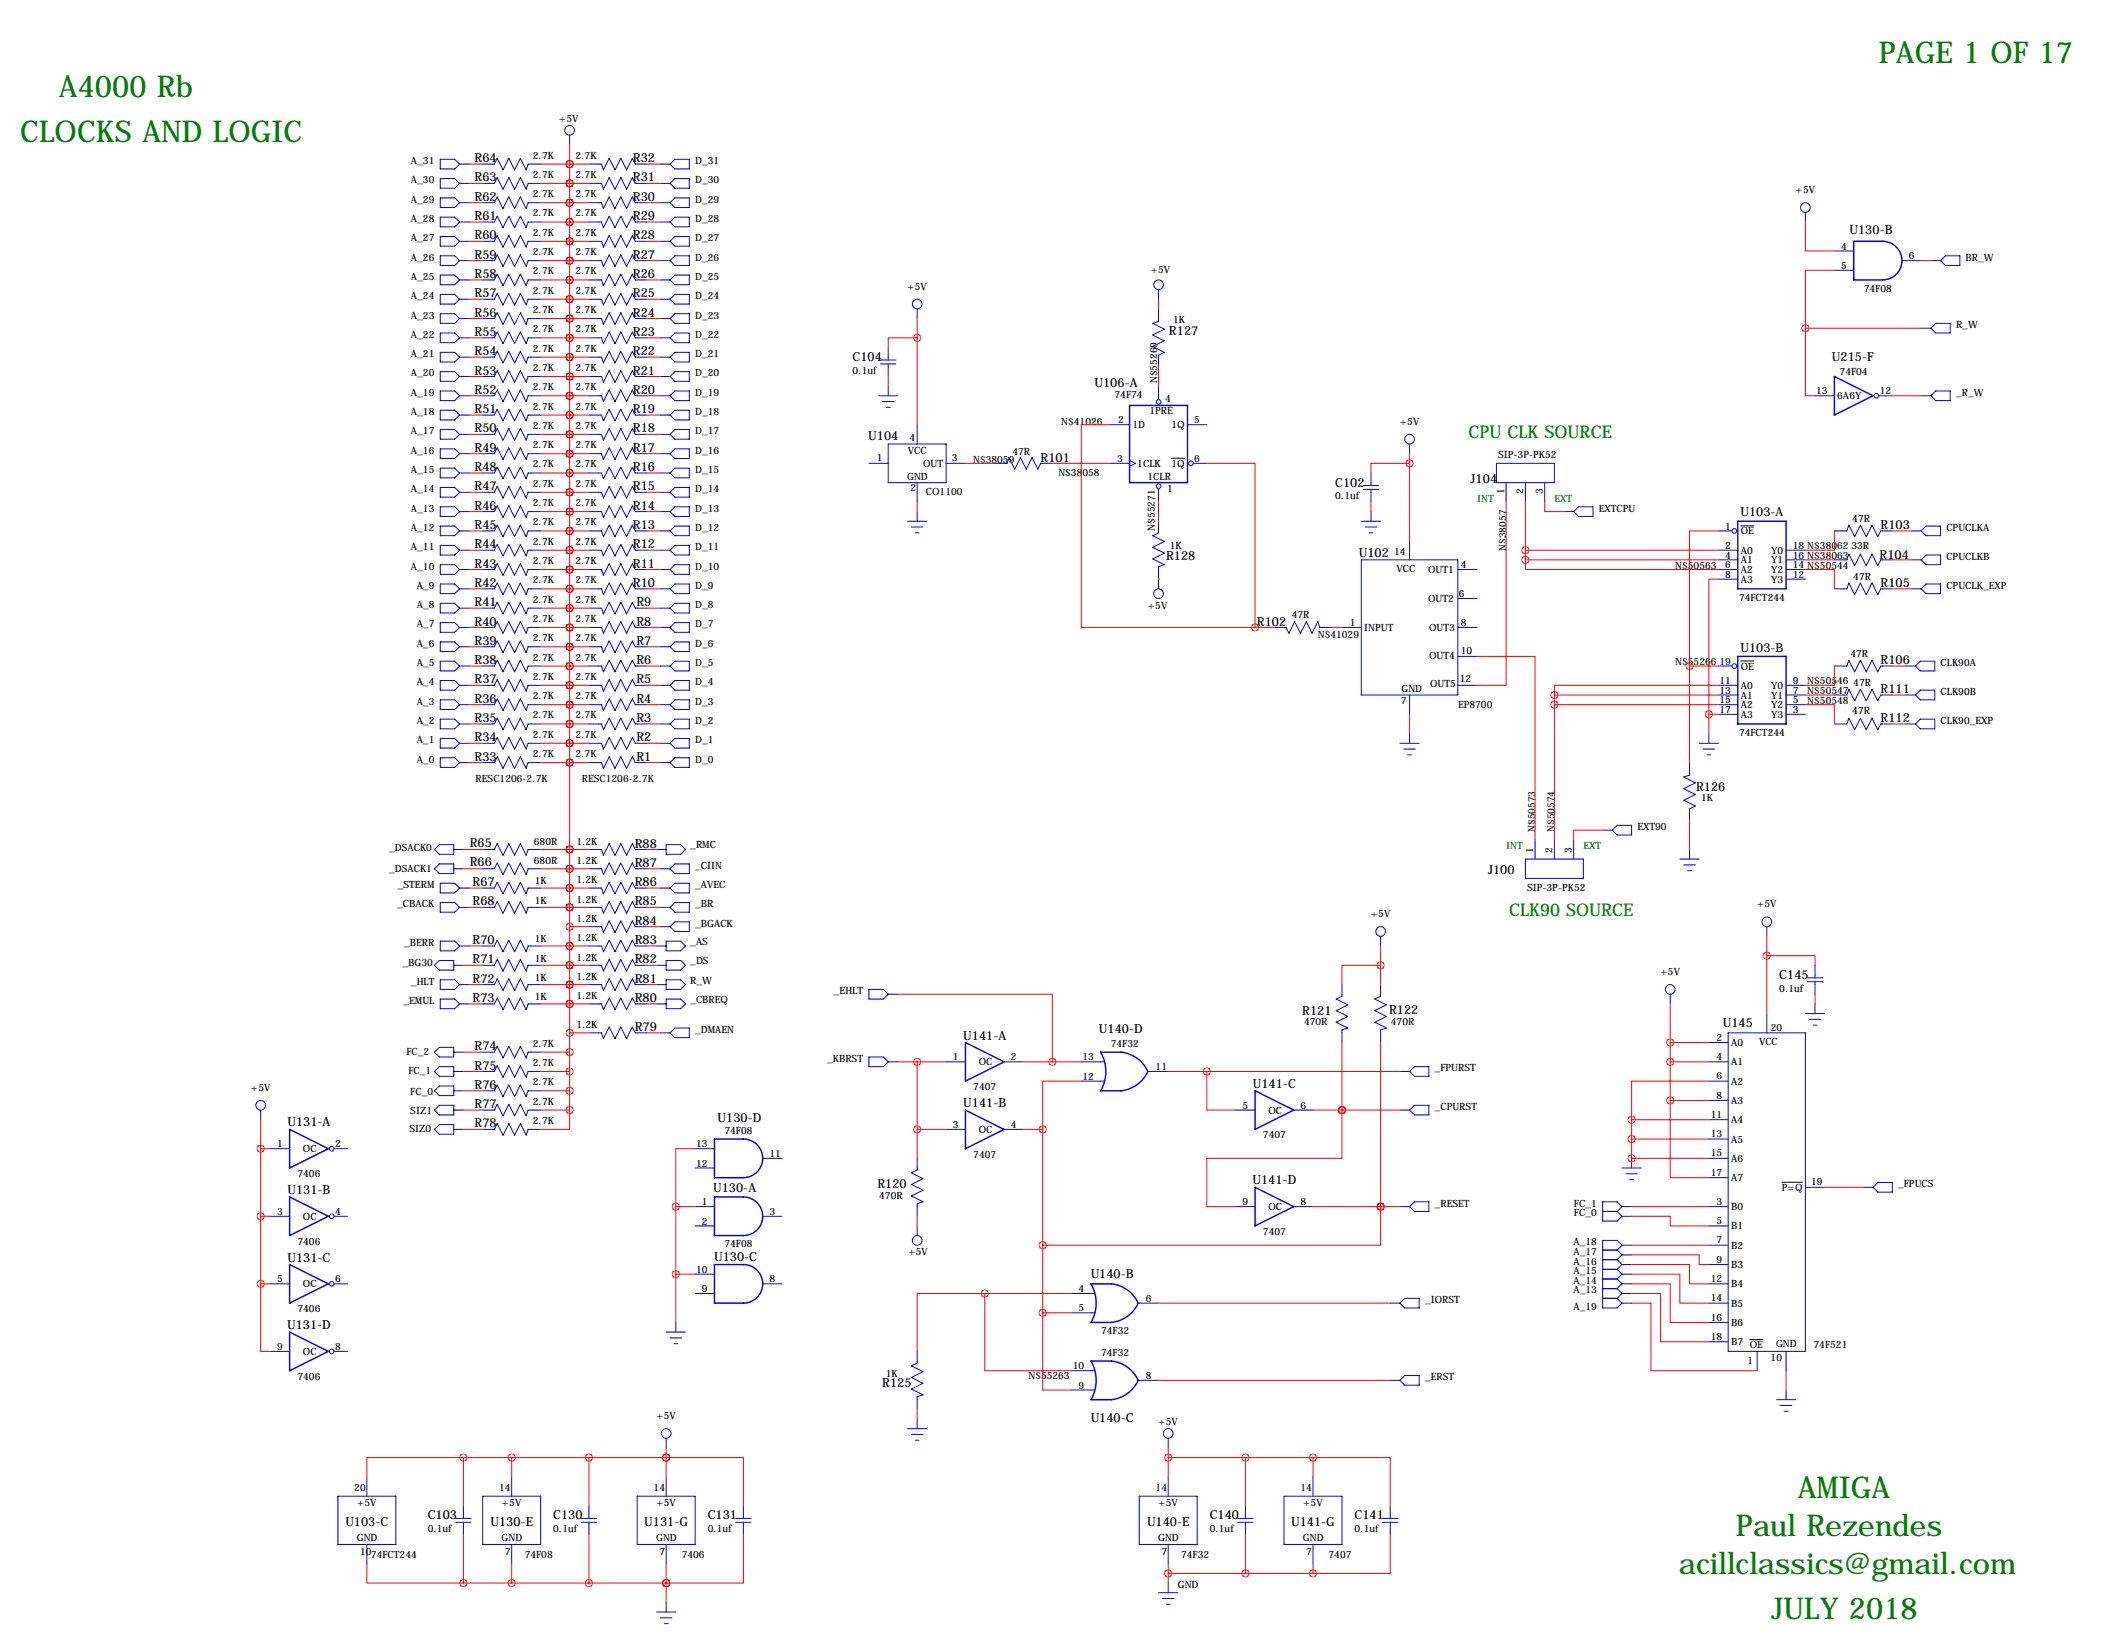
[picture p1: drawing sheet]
<svg xmlns="http://www.w3.org/2000/svg" width="559mm" height="432mm" viewBox="0 0 559 432" stroke-linecap="round" stroke-linejoin="round" font-family="sans-serif">
<defs><g id="words">
<g font-size="7.9" fill="#008000">
<text x="494.3" y="16.5">PAGE 1 OF 17</text>
<text x="15.5" y="25.7">A4000 Rb</text>
<text x="5.3" y="37.3">CLOCKS AND LOGIC</text>
<text x="472.9" y="394.2">AMIGA</text>
<text x="456.7" y="404.1">Paul Rezendes</text>
<text x="441.7" y="414.3">acillclassics@gmail.com</text>
<text x="466.1" y="426">JULY 2018</text>
</g>
<g font-size="4.6" fill="#008000">
<text x="386.3" y="115.3">CPU CLK SOURCE</text>
<text x="397" y="241">CLK90 SOURCE</text>
</g>
<g font-size="3.3">
<text x="124.8" y="47.8">R63</text>
<text x="124.8" y="42.7">R64</text>
<text x="166.5" y="47.8">R31</text>
<text x="166.5" y="42.7">R32</text>
<text x="124.8" y="52.8">R62</text>
<text x="166.5" y="52.8">R30</text>
<text x="124.8" y="57.9">R61</text>
<text x="166.5" y="57.9">R29</text>
<text x="124.8" y="63">R60</text>
<text x="166.5" y="63">R28</text>
<text x="486.6" y="61.6">U130-B</text>
<text x="124.8" y="68.1">R59</text>
<text x="166.5" y="68.1">R27</text>
<text x="124.8" y="73.2">R58</text>
<text x="166.5" y="73.2">R26</text>
<text x="124.8" y="83.3">R56</text>
<text x="124.8" y="78.2">R57</text>
<text x="166.5" y="83.3">R24</text>
<text x="166.5" y="78.2">R25</text>
<text x="124.8" y="88.4">R55</text>
<text x="166.5" y="88.4">R23</text>
<text x="307.5" y="88.2">R127</text>
<text x="124.8" y="93.5">R54</text>
<text x="166.5" y="93.5">R22</text>
<text x="224.3" y="95">C104</text>
<text x="481.9" y="95">U215-F</text>
<text x="124.8" y="98.6">R53</text>
<text x="166.5" y="98.6">R21</text>
<text x="288" y="101.9">U106-A</text>
<text x="124.8" y="103.6">R52</text>
<text x="166.5" y="103.6">R20</text>
<text x="124.8" y="113.8">R50</text>
<text x="124.8" y="108.7">R51</text>
<text x="166.5" y="113.8">R18</text>
<text x="166.5" y="108.7">R19</text>
<text x="124.8" y="118.9">R49</text>
<text x="166.5" y="118.9">R17</text>
<text x="228.4" y="115.8">U104</text>
<text x="124.8" y="124">R48</text>
<text x="166.5" y="124">R16</text>
<text x="273.8" y="121.4">R101</text>
<text x="124.8" y="129">R47</text>
<text x="166.5" y="129">R15</text>
<text x="351.3" y="128">C102</text>
<text x="386.9" y="127">J104</text>
<text x="124.8" y="134.1">R46</text>
<text x="166.5" y="134.1">R14</text>
<text x="457.9" y="135.9">U103-A</text>
<text x="124.8" y="139.2">R45</text>
<text x="166.5" y="139.2">R13</text>
<text x="494.7" y="139.2">R103</text>
<text x="124.8" y="149.4">R43</text>
<text x="124.8" y="144.3">R44</text>
<text x="166.5" y="149.4">R11</text>
<text x="166.5" y="144.3">R12</text>
<text x="306.8" y="147.3">R128</text>
<text x="357.5" y="146.6">U102</text>
<text x="494.5" y="147.1">R104</text>
<text x="124.8" y="154.4">R42</text>
<text x="166.5" y="154.4">R10</text>
<text x="494.7" y="154.5">R105</text>
<text x="124.8" y="159.5">R41</text>
<text x="167.4" y="159.5">R9</text>
<text x="124.8" y="164.6">R40</text>
<text x="167.4" y="164.6">R8</text>
<text x="330.6" y="164.6">R102</text>
<text x="124.8" y="169.7">R39</text>
<text x="167.4" y="169.7">R7</text>
<text x="457.9" y="171.5">U103-B</text>
<text x="124.8" y="179.8">R37</text>
<text x="124.8" y="174.8">R38</text>
<text x="167.4" y="179.8">R5</text>
<text x="167.4" y="174.8">R6</text>
<text x="494.7" y="174.8">R106</text>
<text x="124.8" y="184.9">R36</text>
<text x="167.4" y="184.9">R4</text>
<text x="494.7" y="182.4">R111</text>
<text x="124.8" y="190">R35</text>
<text x="167.4" y="190">R3</text>
<text x="494.7" y="190">R112</text>
<text x="124.8" y="195.1">R34</text>
<text x="167.4" y="195.1">R2</text>
<text x="124.8" y="200.2">R33</text>
<text x="167.4" y="200.2">R1</text>
<text x="446.2" y="208">R126</text>
<text x="123.6" y="222.8">R65</text>
<text x="123.6" y="227.8">R66</text>
<text x="167" y="223">R88</text>
<text x="124.3" y="233.2">R67</text>
<text x="167" y="233.2">R86</text>
<text x="167" y="228.1">R87</text>
<text x="391.5" y="229.9">J100</text>
<text x="124.3" y="238.3">R68</text>
<text x="167" y="238.3">R85</text>
<text x="167" y="243.3">R84</text>
<text x="124.3" y="248.4">R70</text>
<text x="167" y="248.4">R83</text>
<text x="124.3" y="253.5">R71</text>
<text x="167" y="253.5">R82</text>
<text x="468.1" y="257.6">C145</text>
<text x="124.3" y="258.6">R72</text>
<text x="124.3" y="263.7">R73</text>
<text x="167" y="263.7">R80</text>
<text x="167" y="258.6">R81</text>
<text x="342.6" y="267">R121</text>
<text x="365.4" y="266.7">R122</text>
<text x="167" y="271.3">R79</text>
<text x="253.4" y="273.6">U141-A</text>
<text x="289.1" y="271.9">U140-D</text>
<text x="453.2" y="270.3">U145</text>
<text x="124.8" y="276.4">R74</text>
<text x="124.8" y="281.4">R75</text>
<text x="124.8" y="286.5">R76</text>
<text x="329.6" y="286.3">U141-C</text>
<text x="124.8" y="291.6">R77</text>
<text x="253.4" y="291.3">U141-B</text>
<text x="75.6" y="296.4">U131-A</text>
<text x="124.8" y="296.7">R78</text>
<text x="188.8" y="295.3">U130-D</text>
<text x="329.5" y="311.7">U141-D</text>
<text x="75.6" y="314.2">U131-B</text>
<text x="187.6" y="313.6">U130-A</text>
<text x="230.8" y="312.7">R120</text>
<text x="75.6" y="332">U131-C</text>
<text x="187.9" y="331.9">U130-C</text>
<text x="286.9" y="336.2">U140-B</text>
<text x="75.5" y="349.8">U131-D</text>
<text x="232.1" y="365">R125</text>
<text x="286.9" y="374.3">U140-C</text>
<text x="90.9" y="401.6">U103-C</text>
<text x="112.5" y="399.8">C103</text>
<text x="129" y="401.6">U130-E</text>
<text x="145.5" y="399.8">C130</text>
<text x="169.5" y="401.6">U131-G</text>
<text x="186.2" y="399.8">C131</text>
<text x="301.8" y="401.6">U140-E</text>
<text x="318.3" y="399.8">C140</text>
<text x="339.7" y="401.6">U141-G</text>
<text x="356.4" y="399.8">C141</text>
</g>
<g font-size="2.6">
<text x="147" y="32">+5V</text>
<text x="140.2" y="41.7">2.7K</text>
<text x="151.4" y="41.7">2.7K</text>
<text x="108.1" y="43.2">A_31</text>
<text x="140.2" y="46.8">2.7K</text>
<text x="151.4" y="46.8">2.7K</text>
<text x="182.9" y="43.2">D_31</text>
<text x="108.1" y="53.3">A_29</text>
<text x="108.1" y="48.3">A_30</text>
<text x="140.2" y="51.9">2.7K</text>
<text x="151.4" y="51.9">2.7K</text>
<text x="182.9" y="53.3">D_29</text>
<text x="182.9" y="48.3">D_30</text>
<text x="472.4" y="50.8">+5V</text>
<text x="108.1" y="58.4">A_28</text>
<text x="140.2" y="57">2.7K</text>
<text x="151.4" y="57">2.7K</text>
<text x="182.9" y="58.4">D_28</text>
<text x="108.1" y="63.5">A_27</text>
<text x="140.2" y="62">2.7K</text>
<text x="151.4" y="62">2.7K</text>
<text x="182.9" y="63.5">D_27</text>
<text x="484.4" y="65.7">4</text>
<text x="108.1" y="68.6">A_26</text>
<text x="140.2" y="67.1">2.7K</text>
<text x="151.4" y="67.1">2.7K</text>
<text x="182.9" y="68.6">D_26</text>
<text x="302.7" y="71.9">+5V</text>
<text x="484.4" y="70.8">5</text>
<text x="502.2" y="68.2">6</text>
<text x="517.1" y="68.6">BR_W</text>
<text x="108.1" y="73.7">A_25</text>
<text x="140.2" y="77.3">2.7K</text>
<text x="140.2" y="72.2">2.7K</text>
<text x="151.4" y="77.3">2.7K</text>
<text x="151.4" y="72.2">2.7K</text>
<text x="182.9" y="73.7">D_25</text>
<text x="238.7" y="76.2">+5V</text>
<text x="490.3" y="76.8">74F08</text>
<text x="108.1" y="83.8">A_23</text>
<text x="108.1" y="78.7">A_24</text>
<text x="140.2" y="82.4">2.7K</text>
<text x="151.4" y="82.4">2.7K</text>
<text x="182.9" y="83.8">D_23</text>
<text x="182.9" y="78.7">D_24</text>
<text x="108.1" y="88.9">A_22</text>
<text x="140.2" y="87.4">2.7K</text>
<text x="151.4" y="87.4">2.7K</text>
<text x="182.9" y="88.9">D_22</text>
<text x="308.6" y="85.1">1K</text>
<text x="514.6" y="86.4">R_W</text>
<text x="108.1" y="94">A_21</text>
<text x="140.2" y="92.5">2.7K</text>
<text x="151.4" y="92.5">2.7K</text>
<text x="182.9" y="94">D_21</text>
<text x="108.1" y="99.1">A_20</text>
<text x="140.2" y="97.6">2.7K</text>
<text x="151.4" y="97.6">2.7K</text>
<text x="182.9" y="99.1">D_20</text>
<text x="224.3" y="98.4">0.1uf</text>
<text x="304.4" y="100.8" transform="rotate(-90 304.4 100.8)">N$55269</text>
<text x="484" y="98.6">74F04</text>
<text x="108.1" y="104.1">A_19</text>
<text x="140.2" y="107.8">2.7K</text>
<text x="140.2" y="102.7">2.7K</text>
<text x="151.4" y="107.8">2.7K</text>
<text x="151.4" y="102.7">2.7K</text>
<text x="182.9" y="104.1">D_19</text>
<text x="293.2" y="104.7">74F74</text>
<text x="306.6" y="105.7">4</text>
<text x="477.8" y="103.8">13</text>
<text x="483.4" y="105.1">6A6Y</text>
<text x="494.5" y="103.8">12</text>
<text x="514.6" y="104.1">_R_W</text>
<text x="108.1" y="109.2">A_18</text>
<text x="140.2" y="112.8">2.7K</text>
<text x="151.4" y="112.8">2.7K</text>
<text x="182.9" y="109.2">D_18</text>
<text x="279.2" y="111.8">N$41026</text>
<text x="294.1" y="111.3">2</text>
<text x="297.9" y="112.7">1D</text>
<text x="302.4" y="108.9">1PRE</text>
<text x="308.2" y="112.7">1Q</text>
<text x="314.2" y="111.4">5</text>
<text x="368.3" y="111.8">+5V</text>
<text x="108.1" y="119.4">A_16</text>
<text x="108.1" y="114.3">A_17</text>
<text x="140.2" y="117.9">2.7K</text>
<text x="151.4" y="117.9">2.7K</text>
<text x="182.9" y="119.4">D_16</text>
<text x="182.9" y="114.3">D_17</text>
<text x="238.9" y="119.5">VCC</text>
<text x="239.3" y="116.1">4</text>
<text x="266.3" y="119.6">47R</text>
<text x="108.1" y="124.5">A_15</text>
<text x="140.2" y="123">2.7K</text>
<text x="151.4" y="123">2.7K</text>
<text x="182.9" y="124.5">D_15</text>
<text x="230.6" y="121.4">1</text>
<text x="242.9" y="122.8">OUT</text>
<text x="250.4" y="121.4">3</text>
<text x="256" y="121.9">N$38059</text>
<text x="278.4" y="125.2">N$38058</text>
<text x="293.9" y="121.6">3</text>
<text x="299.2" y="122.8">1CLK</text>
<text x="308.2" y="122.8">1Q</text>
<text x="314.2" y="121.6">6</text>
<text x="394.1" y="120.4">SIP-3P-PK52</text>
<text x="108.1" y="129.5">A_14</text>
<text x="140.2" y="128.1">2.7K</text>
<text x="151.4" y="128.1">2.7K</text>
<text x="182.9" y="129.5">D_14</text>
<text x="238.7" y="126.4">GND</text>
<text x="239.5" y="129.1">2</text>
<text x="243.6" y="130.4">CO1100</text>
<text x="301.9" y="126.4">1CLR</text>
<text x="307.1" y="129.4">1</text>
<text x="351.3" y="131.4">0.1uf</text>
<text x="395.7" y="130" transform="rotate(-90 395.7 130)">1</text>
<text x="400.8" y="130" transform="rotate(-90 400.8 130)">2</text>
<text x="405.9" y="130" transform="rotate(-90 405.9 130)">3</text>
<text x="108.1" y="134.6">A_13</text>
<text x="140.2" y="133.2">2.7K</text>
<text x="151.4" y="133.2">2.7K</text>
<text x="182.9" y="134.6">D_13</text>
<text x="420.6" y="134.6">EXTCPU</text>
<text x="487.3" y="137.4">47R</text>
<text x="108.1" y="139.7">A_12</text>
<text x="140.2" y="143.3">2.7K</text>
<text x="140.2" y="138.2">2.7K</text>
<text x="151.4" y="143.3">2.7K</text>
<text x="151.4" y="138.2">2.7K</text>
<text x="182.9" y="139.7">D_12</text>
<text x="303.8" y="139.6" transform="rotate(-90 303.8 139.6)">N$55271</text>
<text x="453.9" y="139.3">1</text>
<text x="458" y="140.6">OE</text>
<text x="512.1" y="139.7">CPUCLKA</text>
<text x="108.1" y="149.9">A_10</text>
<text x="108.1" y="144.8">A_11</text>
<text x="140.2" y="148.4">2.7K</text>
<text x="151.4" y="148.4">2.7K</text>
<text x="182.9" y="149.9">D_10</text>
<text x="182.9" y="144.8">D_11</text>
<text x="307.7" y="144.3">1K</text>
<text x="366.8" y="146.1">14</text>
<text x="384.3" y="149.4">4</text>
<text x="396.2" y="145" transform="rotate(-90 396.2 145)">N$38057</text>
<text x="440.8" y="149.6">N$50563</text>
<text x="453.9" y="144.4">2</text>
<text x="453.9" y="147">4</text>
<text x="453.9" y="149.5">6</text>
<text x="458" y="145.7">A0</text>
<text x="458" y="148.2">A1</text>
<text x="466" y="145.7">Y0</text>
<text x="466" y="148.2">Y1</text>
<text x="471.7" y="144.4">18 N$38062</text>
<text x="471.7" y="147">16 N$38063</text>
<text x="471.7" y="149.5">14 N$50544</text>
<text x="487.1" y="144.5">33R</text>
<text x="512.1" y="147.3">CPUCLKB</text>
<text x="109.6" y="154.9">A_9</text>
<text x="140.2" y="153.5">2.7K</text>
<text x="151.4" y="153.5">2.7K</text>
<text x="182.9" y="154.9">D_9</text>
<text x="367.4" y="150.5">VCC</text>
<text x="375.7" y="150.8">OUT1</text>
<text x="453.9" y="152">8</text>
<text x="458" y="150.8">A2</text>
<text x="458" y="153.3">A3</text>
<text x="466" y="150.8">Y2</text>
<text x="466" y="153.3">Y3</text>
<text x="471.7" y="152">12</text>
<text x="487.6" y="152.7">47R</text>
<text x="512.1" y="154.9">CPUCLK_EXP</text>
<text x="109.6" y="160">A_8</text>
<text x="140.2" y="158.6">2.7K</text>
<text x="151.4" y="158.6">2.7K</text>
<text x="182.9" y="160">D_8</text>
<text x="302" y="160.3">+5V</text>
<text x="375.7" y="158.4">OUT2</text>
<text x="383.8" y="157">6</text>
<text x="457.5" y="158.1">74FCT244</text>
<text x="109.6" y="165.1">A_7</text>
<text x="140.2" y="163.6">2.7K</text>
<text x="151.4" y="163.6">2.7K</text>
<text x="182.9" y="165.1">D_7</text>
<text x="339.9" y="162.6">47R</text>
<text x="346.7" y="168">N$41029</text>
<text x="355.1" y="164.6">1</text>
<text x="358.9" y="166">INPUT</text>
<text x="376" y="166">OUT3</text>
<text x="384.3" y="164.6">8</text>
<text x="109.6" y="170.2">A_6</text>
<text x="140.2" y="173.8">2.7K</text>
<text x="140.2" y="168.7">2.7K</text>
<text x="151.4" y="173.8">2.7K</text>
<text x="151.4" y="168.7">2.7K</text>
<text x="182.9" y="170.2">D_6</text>
<text x="376" y="173.4">OUT4</text>
<text x="384.3" y="172.2">10</text>
<text x="486.8" y="173">47R</text>
<text x="109.6" y="175.3">A_5</text>
<text x="140.2" y="178.9">2.7K</text>
<text x="151.4" y="178.9">2.7K</text>
<text x="182.9" y="175.3">D_5</text>
<text x="384" y="179.6">12</text>
<text x="440.8" y="175">N$55266</text>
<text x="452.4" y="174.9">19</text>
<text x="452.4" y="180">11</text>
<text x="458" y="176.2">OE</text>
<text x="471.7" y="180">9</text>
<text x="510.5" y="175.3">CLK90A</text>
<text x="109.6" y="185.4">A_3</text>
<text x="109.6" y="180.3">A_4</text>
<text x="140.2" y="184">2.7K</text>
<text x="151.4" y="184">2.7K</text>
<text x="182.9" y="185.4">D_3</text>
<text x="182.9" y="180.3">D_4</text>
<text x="368.6" y="185.2">7</text>
<text x="368.7" y="182">GND</text>
<text x="376.2" y="180.8">OUT5</text>
<text x="452.4" y="182.5">13</text>
<text x="452.4" y="185.1">15</text>
<text x="458" y="181.3">A0</text>
<text x="458" y="183.8">A1</text>
<text x="466" y="181.3">Y0</text>
<text x="466" y="183.8">Y1</text>
<text x="471.7" y="182.5">7</text>
<text x="471.7" y="185.1">5</text>
<text x="475.5" y="180.1">N$50546</text>
<text x="475.5" y="182.6">N$50547</text>
<text x="475.5" y="185.2">N$50548</text>
<text x="487.6" y="180.6">47R</text>
<text x="510.5" y="182.9">CLK90B</text>
<text x="109.6" y="190.5">A_2</text>
<text x="140.2" y="189">2.7K</text>
<text x="151.4" y="189">2.7K</text>
<text x="182.9" y="190.5">D_2</text>
<text x="383.6" y="186.2">EP8700</text>
<text x="452.4" y="187.6">17</text>
<text x="458" y="186.3">A2</text>
<text x="458" y="188.9">A3</text>
<text x="466" y="186.3">Y2</text>
<text x="466" y="188.9">Y3</text>
<text x="471.7" y="187.6">3</text>
<text x="487.3" y="188">47R</text>
<text x="510.5" y="190.5">CLK90_EXP</text>
<text x="109.6" y="195.6">A_1</text>
<text x="140.2" y="194.1">2.7K</text>
<text x="151.4" y="194.1">2.7K</text>
<text x="182.9" y="195.6">D_1</text>
<text x="457.5" y="193.6">74FCT244</text>
<text x="109.6" y="200.7">A_0</text>
<text x="140.2" y="199.2">2.7K</text>
<text x="151.4" y="199.2">2.7K</text>
<text x="182.9" y="200.7">D_0</text>
<text x="125.1" y="205.7">RESC1206-2.7K</text>
<text x="153.1" y="205.7">RESC1206-2.7K</text>
<text x="447.5" y="210.8">1K</text>
<text x="403.9" y="218.9" transform="rotate(-90 403.9 218.9)">N$50573</text>
<text x="408.9" y="218.9" transform="rotate(-90 408.9 218.9)">N$50574</text>
<text x="430.8" y="218.4">EXT90</text>
<text x="102.4" y="224">_DSACK0</text>
<text x="140.5" y="222.3">680R</text>
<text x="140.5" y="227.4">680R</text>
<text x="151.6" y="227.4">1.2K</text>
<text x="151.6" y="222.3">1.2K</text>
<text x="181.6" y="223.3">_RMC</text>
<text x="403.4" y="224.5" transform="rotate(-90 403.4 224.5)">1</text>
<text x="408.4" y="224.5" transform="rotate(-90 408.4 224.5)">2</text>
<text x="413.5" y="224.5" transform="rotate(-90 413.5 224.5)">3</text>
<text x="102.4" y="229.4">_DSACK1</text>
<text x="104.7" y="233.7">_STERM</text>
<text x="140.7" y="232.7">1K</text>
<text x="151.6" y="232.5">1.2K</text>
<text x="182.9" y="233.7">_AVEC</text>
<text x="182.9" y="228.6">_CIIN</text>
<text x="104.5" y="238.8">_CBACK</text>
<text x="140.7" y="237.8">1K</text>
<text x="151.6" y="237.6">1.2K</text>
<text x="182.9" y="238.8">_BR</text>
<text x="401.8" y="234.5">SIP-3P-PK52</text>
<text x="462.3" y="238.8">+5V</text>
<text x="151.6" y="242.6">1.2K</text>
<text x="182.9" y="243.8">_BGACK</text>
<text x="360.7" y="241.3">+5V</text>
<text x="106.3" y="248.9">_BERR</text>
<text x="140.7" y="248">1K</text>
<text x="151.6" y="247.7">1.2K</text>
<text x="181.6" y="248.7">_AS</text>
<text x="105.9" y="254.3">_BG30</text>
<text x="140.7" y="253.1">1K</text>
<text x="151.6" y="257.9">1.2K</text>
<text x="151.6" y="252.8">1.2K</text>
<text x="181.6" y="253.7">_DS</text>
<text x="436.9" y="256.5">+5V</text>
<text x="108.1" y="259.1">_HLT</text>
<text x="140.7" y="258.1">1K</text>
<text x="140.7" y="263.2">1K</text>
<text x="151.6" y="263">1.2K</text>
<text x="181.6" y="263.9">_CBREQ</text>
<text x="181.6" y="258.8">R_W</text>
<text x="219.4" y="261.6">_EHLT</text>
<text x="468.1" y="260.9">0.1uf</text>
<text x="106.2" y="264.2">_EMUL</text>
<text x="343.1" y="269.8">470R</text>
<text x="365.9" y="269.8">470R</text>
<text x="140.2" y="275.4">2.7K</text>
<text x="151.6" y="270.6">1.2K</text>
<text x="182.9" y="271.8">_DMAEN</text>
<text x="292.2" y="275.6">74F32</text>
<text x="451.6" y="273.8">2</text>
<text x="455.4" y="275.2">A0</text>
<text x="462.8" y="275">VCC</text>
<text x="465.9" y="271.3">20</text>
<text x="106.9" y="277.6">FC_2</text>
<text x="140.2" y="280.5">2.7K</text>
<text x="217.6" y="279.4">_KBRST</text>
<text x="250.7" y="279">1</text>
<text x="257.5" y="280.3">OC</text>
<text x="265.9" y="279">2</text>
<text x="284.8" y="279">13</text>
<text x="304" y="281.6">11</text>
<text x="377.4" y="281.9">_FPURST</text>
<text x="451.6" y="278.9">4</text>
<text x="455.4" y="280.3">A1</text>
<text x="66" y="287">+5V</text>
<text x="107.4" y="282.7">FC_1</text>
<text x="140.2" y="285.6">2.7K</text>
<text x="256.1" y="286.8">7407</text>
<text x="284.8" y="284.1">12</text>
<text x="451.6" y="284">6</text>
<text x="455.4" y="285.4">A2</text>
<text x="107.9" y="288">FC_0</text>
<text x="107.9" y="293.1">SIZ1</text>
<text x="140.2" y="290.6">2.7K</text>
<text x="326.9" y="291.7">5</text>
<text x="333.7" y="293">OC</text>
<text x="342.1" y="291.7">6</text>
<text x="377.4" y="292.1">_CPURST</text>
<text x="451.6" y="289.1">8</text>
<text x="455.4" y="290.5">A3</text>
<text x="107.7" y="297.9">SIZ0</text>
<text x="140.2" y="295.7">2.7K</text>
<text x="190.6" y="298.4">74F08</text>
<text x="250.7" y="296.8">3</text>
<text x="257.5" y="298.1">OC</text>
<text x="265.9" y="296.8">4</text>
<text x="332.3" y="299.5">7407</text>
<text x="450.1" y="294.1">11</text>
<text x="450.1" y="299.2">13</text>
<text x="455.4" y="295.6">A4</text>
<text x="72.9" y="301.9">1</text>
<text x="79.7" y="303.2">OC</text>
<text x="88.1" y="301.9">2</text>
<text x="183.2" y="301.9">13</text>
<text x="202.4" y="304.4">11</text>
<text x="256.1" y="304.6">7407</text>
<text x="450.1" y="304.3">15</text>
<text x="455.4" y="300.6">A5</text>
<text x="455.4" y="305.7">A6</text>
<text x="78.3" y="309.7">7406</text>
<text x="183.2" y="307">12</text>
<text x="450.1" y="309.4">17</text>
<text x="455.4" y="310.8">A7</text>
<text x="476.5" y="311.9">19</text>
<text x="184.7" y="317.1">1</text>
<text x="231.3" y="315.5">470R</text>
<text x="326.9" y="317.1">9</text>
<text x="342.1" y="317.1">8</text>
<text x="377.4" y="317.5">_RESET</text>
<text x="414.1" y="317.5">FC_1</text>
<text x="451.6" y="317">3</text>
<text x="468.8" y="313.3">P=Q</text>
<text x="499.4" y="312.4">_FPUCS</text>
<text x="72.9" y="319.7">3</text>
<text x="79.7" y="321">OC</text>
<text x="88.1" y="319.7">4</text>
<text x="184.7" y="322.2">2</text>
<text x="202.4" y="319.7">3</text>
<text x="333.7" y="318.4">OC</text>
<text x="414.1" y="320">FC_0</text>
<text x="451.6" y="322.1">5</text>
<text x="455.4" y="318.4">B0</text>
<text x="455.4" y="323.5">B1</text>
<text x="78.3" y="327.5">7406</text>
<text x="190.6" y="328.2">74F08</text>
<text x="332.3" y="324.9">7407</text>
<text x="413.9" y="327.7">A_18</text>
<text x="451.6" y="327.2">7</text>
<text x="455.4" y="328.6">B2</text>
<text x="183.2" y="334.9">10</text>
<text x="239" y="330.2">+5V</text>
<text x="413.9" y="335.3">A_15</text>
<text x="413.9" y="332.7">A_16</text>
<text x="413.9" y="330.2">A_17</text>
<text x="451.6" y="332.2">9</text>
<text x="455.4" y="333.7">B3</text>
<text x="72.9" y="337.5">5</text>
<text x="79.7" y="338.7">OC</text>
<text x="88.1" y="337.5">6</text>
<text x="184.7" y="340">9</text>
<text x="202.4" y="337.5">8</text>
<text x="283.7" y="340">4</text>
<text x="413.9" y="340.4">A_13</text>
<text x="413.9" y="337.8">A_14</text>
<text x="450.1" y="337.3">12</text>
<text x="455.4" y="338.7">B4</text>
<text x="78.3" y="345.3">7406</text>
<text x="283.7" y="345.1">5</text>
<text x="301.5" y="342.5">6</text>
<text x="374.9" y="342.9">_IORST</text>
<text x="413.9" y="344.7">A_19</text>
<text x="450.1" y="342.4">14</text>
<text x="450.1" y="347.5">16</text>
<text x="455.4" y="343.8">B5</text>
<text x="289.7" y="351.1">74F32</text>
<text x="450.1" y="352.6">18</text>
<text x="455.4" y="348.9">B6</text>
<text x="455.4" y="354">B7</text>
<text x="72.9" y="355.2">9</text>
<text x="79.7" y="356.5">OC</text>
<text x="88.1" y="355.2">8</text>
<text x="289.7" y="356.9">74F32</text>
<text x="459.7" y="359">1</text>
<text x="460.3" y="354.7">OE</text>
<text x="465.8" y="358.2">10</text>
<text x="467.3" y="354.5">GND</text>
<text x="477.1" y="354.7">74F521</text>
<text x="78.3" y="363">7406</text>
<text x="233.1" y="362.3">1K</text>
<text x="270.6" y="362.8">N$55263</text>
<text x="282.2" y="360.3">10</text>
<text x="283.7" y="365.4">9</text>
<text x="301.5" y="362.9">8</text>
<text x="374.9" y="363.2">_ERST</text>
<text x="172.7" y="373.4">+5V</text>
<text x="304.8" y="374.9">+5V</text>
<text x="93.2" y="392.4">20</text>
<text x="131.3" y="392.4">14</text>
<text x="172" y="392.4">14</text>
<text x="304" y="392.4">14</text>
<text x="342.1" y="392.4">14</text>
<text x="93.9" y="396.1">+5V</text>
<text x="132" y="396.1">+5V</text>
<text x="172.7" y="396.1">+5V</text>
<text x="304.8" y="396.1">+5V</text>
<text x="342.9" y="396.1">+5V</text>
<text x="93.9" y="405.5">GND</text>
<text x="112.5" y="403.2">0.1uf</text>
<text x="132" y="405.5">GND</text>
<text x="145.5" y="403.2">0.1uf</text>
<text x="172.6" y="405.5">GND</text>
<text x="186.2" y="403.2">0.1uf</text>
<text x="304.7" y="405.5">GND</text>
<text x="318.3" y="403.2">0.1uf</text>
<text x="342.8" y="405.5">GND</text>
<text x="356.4" y="403.2">0.1uf</text>
<text x="94.7" y="409.3">10</text>
<text x="97.6" y="410">74FCT244</text>
<text x="132.8" y="409.3">7</text>
<text x="138" y="410">74F08</text>
<text x="173.5" y="409.3">7</text>
<text x="179.4" y="410">7406</text>
<text x="305.6" y="409.3">7</text>
<text x="310.8" y="410">74F32</text>
<text x="343.7" y="409.3">7</text>
<text x="349.5" y="410">7407</text>
<text x="309.9" y="417.8">GND</text>
</g>
<g font-size="2.6" fill="#008000">
<text x="388.6" y="132.1">INT</text>
<text x="408.9" y="132.1">EXT</text>
<text x="396.2" y="223.5">INT</text>
<text x="416.6" y="223.5">EXT</text>
</g>
</g></defs>
<g fill="none" stroke="#00f" stroke-width=".26">
<path d="M149.9 35.6v2.5M115.8 41.9h3.8l1.3 1.3-1.3 1.2h-3.8zM115.8 47h3.8l1.3 1.3-1.3 1.2h-3.8zM115.8 52.1h3.8l1.3 1.2-1.3 1.3h-3.8zM115.8 57.1h3.8l1.3 1.3-1.3 1.3h-3.8zM120.9 58.4h2.5M120.9 53.3h2.5M120.9 48.3h2.5M120.9 43.2h2.5M127 58.4h3l.8-1.5 1.5 3 1.6-3 1.5 3 1.5-3 1.5 3 .5-1.5h3.3M127 53.3h3l.8-1.5 1.5 3.1 1.6-3.1 1.5 3.1 1.5-3.1 1.5 3.1 .5-1.6h3.3M127 48.3h3l.8-1.6 1.5 3.1 1.6-3.1 1.5 3.1 1.5-3.1 1.5 3.1 .5-1.5h3.3"/>
<path d="M127 43.2h3l.8-1.5 1.5 3 1.6-3 1.5 3 1.5-3 1.5 3 .5-1.5h3.3M154.9 58.4h3.3l.5 1.5 1.6-3 1.5 3 1.5-3 1.5 3 1.6-3 .7 1.5h3.1M154.9 53.3h3.3l.5 1.6 1.6-3.1 1.5 3.1 1.5-3.1 1.5 3.1 1.6-3.1 .7 1.5h3.1M154.9 48.3h3.3l.5 1.5 1.6-3.1 1.5 3.1 1.5-3.1 1.5 3.1 1.6-3.1 .7 1.6h3.1M154.9 43.2h3.3l.5 1.5 1.6-3 1.5 3 1.5-3 1.5 3 1.6-3 .7 1.5h3.1M173.7 58.4h2.6M173.7 53.3h2.6M173.7 48.3h2.6M173.7 43.2h2.6M176.3 58.4l1.2-1.3h3.9v2.6h-3.9zM176.3 53.3l1.2-1.2h3.9v2.5h-3.9zM176.3 43.2l1.2-1.3h3.9v2.5h-3.9z"/>
<path d="M177.5 47h3.9v2.5h-3.9l-1.2-1.2zM475 55.9v2.5M115.8 67.3h3.8l1.3 1.3-1.3 1.2h-3.8zM115.8 62.2h3.8l1.3 1.3-1.3 1.3h-3.8zM115.8 72.4h3.8l1.3 1.3-1.3 1.2h-3.8zM115.8 77.5h3.8l1.3 1.2-1.3 1.3h-3.8zM120.9 78.7h2.5M120.9 73.7h2.5M120.9 68.6h2.5M120.9 63.5h2.5M127 78.7h3l.8-1.5 1.5 3.1 1.6-3.1 1.5 3.1 1.5-3.1 1.5 3.1 .5-1.6h3.3M127 73.7h3l.8-1.6 1.5 3.1 1.6-3.1 1.5 3.1 1.5-3.1 1.5 3.1 .5-1.5h3.3"/>
<path d="M127 68.6h3l.8-1.5 1.5 3 1.6-3 1.5 3 1.5-3 1.5 3 .5-1.5h3.3M127 63.5h3l.8-1.5 1.5 3 1.6-3 1.5 3 1.5-3 1.5 3 .5-1.5h3.3M154.9 78.7h3.3l.5 1.6 1.6-3.1 1.5 3.1 1.5-3.1 1.5 3.1 1.6-3.1 .7 1.5h3.1M154.9 73.7h3.3l.5 1.5 1.6-3.1 1.5 3.1 1.5-3.1 1.5 3.1 1.6-3.1 .7 1.6h3.1M154.9 68.6h3.3l.5 1.5 1.6-3 1.5 3 1.5-3 1.5 3 1.6-3 .7 1.5h3.1M154.9 63.5h3.3l.5 1.5 1.6-3 1.5 3 1.5-3 1.5 3 1.6-3 .7 1.5h3.1M173.7 78.7h2.6M173.7 73.7h2.6M173.7 68.6h2.6M173.7 63.5h2.6M176.3 68.6l1.2-1.3h3.9v2.5h-3.9zM176.3 73.7l1.2-1.3h3.9v2.5h-3.9z"/>
<path d="M176.3 63.5l1.2-1.3h3.9v2.6h-3.9zM177.5 77.5h3.9v2.5h-3.9l-1.2-1.3zM304.8 76.2v2.5M482.6 66h5.1M482.6 71.1h5.1M500.4 68.6h5.1M508 68.6h2.5M510.5 68.6l1.3-1.3h3.8v2.5h-3.8zM115.8 87.6h3.8l1.3 1.3-1.3 1.3h-3.8zM115.8 82.6h3.8l1.3 1.2-1.3 1.3h-3.8zM115.8 92.7h3.8l1.3 1.3-1.3 1.2h-3.8zM115.8 97.8h3.8l1.3 1.3-1.3 1.2h-3.8z"/>
<path d="M120.9 99.1h2.5M120.9 94h2.5M120.9 88.9h2.5M120.9 83.8h2.5M127 99.1h3l.8-1.6 1.5 3.1 1.6-3.1 1.5 3.1 1.5-3.1 1.5 3.1 .5-1.5h3.3M127 94h3l.8-1.5 1.5 3 1.6-3 1.5 3 1.5-3 1.5 3 .5-1.5h3.3M127 88.9h3l.8-1.5 1.5 3 1.6-3 1.5 3 1.5-3 1.5 3 .5-1.5h3.3M127 83.8h3l.8-1.5 1.5 3 1.6-3 1.5 3 1.5-3 1.5 3 .5-1.5h3.3M154.9 99.1h3.3l.5 1.5 1.6-3.1 1.5 3.1 1.5-3.1 1.5 3.1 1.6-3.1 .7 1.6h3.1M154.9 94h3.3l.5 1.5 1.6-3 1.5 3 1.5-3 1.5 3 1.6-3 .7 1.5h3.1M154.9 88.9h3.3l.5 1.5 1.6-3 1.5 3 1.5-3 1.5 3 1.6-3 .7 1.5h3.1M154.9 83.8h3.3l.5 1.5 1.6-3 1.5 3 1.5-3 1.5 3 1.6-3 .7 1.5h3.1"/>
<path d="M173.7 99.1h2.6M173.7 94h2.6M173.7 88.9h2.6M173.7 83.8h2.6M176.3 88.9l1.2-1.3h3.9v2.6h-3.9zM176.3 83.8l1.2-1.2h3.9v2.5h-3.9zM176.3 99.1l1.2-1.3h3.9v2.5h-3.9zM177.5 92.7h3.9v2.5h-3.9l-1.2-1.2zM231.6 94.7h4.1M231.6 95.8h4.1M233.7 91.4v3.3M233.7 95.8v3.3"/>
<path d="M241.3 81.3v2.5M304.8 81.3v3.3l-1.5 .5 3 1.5-3 1.5 3 1.6-3 1.5 3 1.5-1.5 .8v3M505.5 86.4h2.5M509.3 85.1h3.8v2.5h-3.8l-1.3-1.2zM115.8 102.9h3.8l1.3 1.2-1.3 1.3h-3.8zM115.8 107.9h3.8l1.3 1.3-1.3 1.3h-3.8zM115.8 113h3.8l1.3 1.3-1.3 1.3h-3.8zM115.8 118.1h3.8l1.3 1.3-1.3 1.2h-3.8zM120.9 119.4h2.5M120.9 114.3h2.5M120.9 109.2h2.5M120.9 104.1h2.5"/>
<path d="M127 119.4h3l.8-1.5 1.5 3 1.6-3 1.5 3 1.5-3 1.5 3 .5-1.5h3.3M127 114.3h3l.8-1.5 1.5 3 1.6-3 1.5 3 1.5-3 1.5 3 .5-1.5h3.3M127 109.2h3l.8-1.5 1.5 3 1.6-3 1.5 3 1.5-3 1.5 3 .5-1.5h3.3M127 104.1h3l.8-1.5 1.5 3.1 1.6-3.1 1.5 3.1 1.5-3.1 1.5 3.1 .5-1.6h3.3M154.9 119.4h3.3l.5 1.5 1.6-3 1.5 3 1.5-3 1.5 3 1.6-3 .7 1.5h3.1M154.9 114.3h3.3l.5 1.5 1.6-3 1.5 3 1.5-3 1.5 3 1.6-3 .7 1.5h3.1M154.9 109.2h3.3l.5 1.5 1.6-3 1.5 3 1.5-3 1.5 3 1.6-3 .7 1.5h3.1M154.9 104.1h3.3l.5 1.6 1.6-3.1 1.5 3.1 1.5-3.1 1.5 3.1 1.6-3.1 .7 1.5h3.1M173.7 119.4h2.6M173.7 114.3h2.6M173.7 109.2h2.6M173.7 104.1h2.6"/>
<path d="M176.3 114.3l1.2-1.3h3.9v2.6h-3.9zM176.3 109.2l1.2-1.3h3.9v2.6h-3.9zM177.5 118.1h3.9v2.5h-3.9l-1.2-1.2zM177.5 102.9h3.9v2.5h-3.9l-1.2-1.3zM231.1 104.1h5.1M232.2 105.7h3M233.2 107.2h1M233.7 116.8h15.2v10.2h-15.2zM233.7 101.6v2.5M241.3 111.8v5M292.1 111.8h5.1M304.8 101.6v3.6"/>
<path d="M312.4 111.8h5.1M370.8 116.8v2.6M477.5 104.1h5.1M494.3 104.1h3.5M505.5 104.1h2.5M509.3 102.9h3.8v2.5h-3.8l-1.3-1.3zM115.8 138.4h3.8l1.3 1.3-1.3 1.3h-3.8zM115.8 133.3h3.8l1.3 1.3-1.3 1.3h-3.8zM115.8 123.2h3.8l1.3 1.3-1.3 1.2h-3.8zM115.8 128.3h3.8l1.3 1.2-1.3 1.3h-3.8zM120.9 139.7h2.5M120.9 134.6h2.5"/>
<path d="M120.9 129.5h2.5M120.9 124.5h2.5M127 139.7h3l.8-1.5 1.5 3 1.6-3 1.5 3 1.5-3 1.5 3 .5-1.5h3.3M127 134.6h3l.8-1.5 1.5 3 1.6-3 1.5 3 1.5-3 1.5 3 .5-1.5h3.3M127 129.5h3l.8-1.5 1.5 3.1 1.6-3.1 1.5 3.1 1.5-3.1 1.5 3.1 .5-1.6h3.3M127 124.5h3l.8-1.6 1.5 3.1 1.6-3.1 1.5 3.1 1.5-3.1 1.5 3.1 .5-1.5h3.3M154.9 139.7h3.3l.5 1.5 1.6-3 1.5 3 1.5-3 1.5 3 1.6-3 .7 1.5h3.1M154.9 134.6h3.3l.5 1.5 1.6-3 1.5 3 1.5-3 1.5 3 1.6-3 .7 1.5h3.1M154.9 129.5h3.3l.5 1.6 1.6-3.1 1.5 3.1 1.5-3.1 1.5 3.1 1.6-3.1 .7 1.5h3.1M154.9 124.5h3.3l.5 1.5 1.6-3.1 1.5 3.1 1.5-3.1 1.5 3.1 1.6-3.1 .7 1.6h3.1M173.7 139.7h2.6M173.7 134.6h2.6"/>
<path d="M173.7 129.5h2.6M173.7 124.5h2.6M176.3 139.7l1.2-1.3h3.9v2.6h-3.9zM176.3 134.6l1.2-1.3h3.9v2.6h-3.9zM176.3 124.5l1.2-1.3h3.9v2.5h-3.9zM177.5 128.3h3.9v2.5h-3.9l-1.2-1.3zM228.6 121.9h5.1M238.8 137.2h5M239.8 138.7h3M241.3 127v5.1M241.3 134.6v2.6M248.9 121.9h5.1"/>
<path d="M261.6 121.9h3.3l.5-1.5 1.6 3 1.5-3 1.5 3 1.5-3 1.5 3 .8-1.5h3.1M292.1 121.9h5.1M297.2 121.2l1.5 .7-1.5 .8M304.8 128.5v3.6M304.8 137.2v3l-1.5 .8 3 1.5-3 1.5 3 1.5-3 1.6 3 1.5-1.5 .5v5.8M313.9 121.9h3.6M358.1 137.2h5.1M358.6 127.8h4.1M358.6 128.8h4.1M359.2 138.7h3M360.7 124.5v3.3M360.7 128.8v3.3"/>
<path d="M360.7 134.6v2.6M393.7 121.9h15.2v5.1h-15.2zM396.2 127v5.1M401.3 127v5.1M406.4 127v5.1M411.5 134.6h2.5M415.3 133.3h3.8v2.6h-3.8l-1.3-1.3zM452.1 139.7h3.6M482.6 139.7h3.3l.5-1.5 1.5 3 1.6-3 1.5 3 1.5-3 1.5 3 .8-1.5h3M502.9 139.7h2.6M506.7 138.4h3.8v2.6h-3.8l-1.2-1.3zM115.8 148.6h3.8l1.3 1.3-1.3 1.2h-3.8z"/>
<path d="M115.8 143.5h3.8l1.3 1.3-1.3 1.2h-3.8zM115.8 153.7h3.8l1.3 1.2-1.3 1.3h-3.8zM115.8 158.8h3.8l1.3 1.2-1.3 1.3h-3.8zM120.9 154.9h2.5M120.9 149.9h2.5M120.9 144.8h2.5M127 154.9h3l.8-1.5 1.5 3.1 1.6-3.1 1.5 3.1 1.5-3.1 1.5 3.1 .5-1.6h3.3M127 149.9h3l.8-1.6 1.5 3.1 1.6-3.1 1.5 3.1 1.5-3.1 1.5 3.1 .5-1.5h3.3M127 144.8h3l.8-1.5 1.5 3 1.6-3 1.5 3 1.5-3 1.5 3 .5-1.5h3.3M154.9 154.9h3.3l.5 1.6 1.6-3.1 1.5 3.1 1.5-3.1 1.5 3.1 1.6-3.1 .7 1.5h3.1M154.9 149.9h3.3l.5 1.5 1.6-3.1 1.5 3.1 1.5-3.1 1.5 3.1 1.6-3.1 .7 1.6h3.1M154.9 144.8h3.3l.5 1.5 1.6-3 1.5 3 1.5-3 1.5 3 1.6-3 .7 1.5h3.1"/>
<path d="M173.7 154.9h2.6M173.7 149.9h2.6M173.7 144.8h2.6M176.3 149.9l1.2-1.3h3.9v2.5h-3.9zM177.5 143.5h3.9v2.5h-3.9l-1.2-1.2zM177.5 153.7h3.9v2.5h-3.9l-1.2-1.3zM240.8 140.2h1M358.1 147.3h25.4v35.6h-25.4zM360.2 140.2h1M370.8 142.2v5.1M383.5 149.9h5.1M383.5 157.5h5.1"/>
<path d="M452.1 149.9h5.1M452.1 144.8h5.1M452.1 147.3h5.1M452.1 152.4h5.1M469.9 149.9h5.1M469.9 144.8h5.1M469.9 147.3h5.1M469.9 152.4h5.1M482.6 154.9h3.3l.5-1.5 1.5 3.1 1.6-3.1 1.5 3.1 1.5-3.1 1.5 3.1 .8-1.6h3M482.6 147.3h3.3l.5-1.5 1.5 3 1.6-3 1.5 3 1.5-3 1.5 3 .8-1.5h3M502.9 154.9h2.6M502.9 147.3h2.6"/>
<path d="M505.5 147.3l1.2-1.3h3.8v2.6h-3.8zM506.7 153.7h3.8v2.5h-3.8l-1.2-1.3zM115.8 163.8h3.8l1.3 1.3-1.3 1.3h-3.8zM115.8 168.9h3.8l1.3 1.3-1.3 1.2h-3.8zM115.8 174h3.8l1.3 1.3-1.3 1.2h-3.8zM115.8 179.1h3.8l1.3 1.2-1.3 1.3h-3.8zM120.9 175.3h2.5M120.9 170.2h2.5M120.9 165.1h2.5M120.9 160h2.5M127 175.3h3l.8-1.6 1.5 3.1 1.6-3.1 1.5 3.1 1.5-3.1 1.5 3.1 .5-1.5h3.3M127 170.2h3l.8-1.5 1.5 3 1.6-3 1.5 3 1.5-3 1.5 3 .5-1.5h3.3"/>
<path d="M127 165.1h3l.8-1.5 1.5 3 1.6-3 1.5 3 1.5-3 1.5 3 .5-1.5h3.3M127 160h3l.8-1.5 1.5 3 1.6-3 1.5 3 1.5-3 1.5 3 .5-1.5h3.3M154.9 175.3h3.3l.5 1.5 1.6-3.1 1.5 3.1 1.5-3.1 1.5 3.1 1.6-3.1 .7 1.6h3.1M154.9 170.2h3.3l.5 1.5 1.6-3 1.5 3 1.5-3 1.5 3 1.6-3 .7 1.5h3.1M154.9 165.1h3.3l.5 1.5 1.6-3 1.5 3 1.5-3 1.5 3 1.6-3 .7 1.5h3.1M154.9 160h3.3l.5 1.5 1.6-3 1.5 3 1.5-3 1.5 3 1.6-3 .7 1.5h3.1M173.7 175.3h2.6M173.7 170.2h2.6M173.7 165.1h2.6M173.7 160h2.6M176.3 175.3l1.2-1.3h3.9v2.5h-3.9zM176.3 165.1l1.2-1.3h3.9v2.6h-3.9z"/>
<path d="M176.3 160l1.2-1.2h3.9v2.5h-3.9zM177.5 179.1h3.9v2.5h-3.9l-1.2-1.3zM177.5 168.9h3.9v2.5h-3.9l-1.2-1.2zM335.3 165.1h3l.8 1.5 1.5-3 1.5 3 1.6-3 1.5 3 1.5-3 .5 1.5h3.3M353.1 165.1h5M383.5 165.1h5.1M383.5 172.7h5.1M452.1 175.3h3.6M482.6 175.3h3.3l.5-1.6 1.5 3.1 1.6-3.1 1.5 3.1 1.5-3.1 1.5 3.1 .8-1.5h3M501.4 175.3h2.5M505.2 174h3.8v2.5h-3.8l-1.3-1.2zM115.8 199.4h3.8l1.3 1.3-1.3 1.2h-3.8z"/>
<path d="M115.8 184.1h3.8l1.3 1.3-1.3 1.3h-3.8zM115.8 189.2h3.8l1.3 1.3-1.3 1.3h-3.8zM115.8 194.3h3.8l1.3 1.3-1.3 1.2h-3.8zM120.9 195.6h2.5M120.9 190.5h2.5M120.9 185.4h2.5M120.9 180.3h2.5M127 195.6h3l.8-1.5 1.5 3 1.6-3 1.5 3 1.5-3 1.5 3 .5-1.5h3.3M127 190.5h3l.8-1.5 1.5 3 1.6-3 1.5 3 1.5-3 1.5 3 .5-1.5h3.3M127 185.4h3l.8-1.5 1.5 3 1.6-3 1.5 3 1.5-3 1.5 3 .5-1.5h3.3M127 180.3h3l.8-1.5 1.5 3.1 1.6-3.1 1.5 3.1 1.5-3.1 1.5 3.1 .5-1.6h3.3M154.9 195.6h3.3l.5 1.5 1.6-3 1.5 3 1.5-3 1.5 3 1.6-3 .7 1.5h3.1"/>
<path d="M154.9 190.5h3.3l.5 1.5 1.6-3 1.5 3 1.5-3 1.5 3 1.6-3 .7 1.5h3.1M154.9 185.4h3.3l.5 1.5 1.6-3 1.5 3 1.5-3 1.5 3 1.6-3 .7 1.5h3.1M154.9 180.3h3.3l.5 1.6 1.6-3.1 1.5 3.1 1.5-3.1 1.5 3.1 1.6-3.1 .7 1.5h3.1M173.7 195.6h2.6M173.7 190.5h2.6M173.7 185.4h2.6M173.7 180.3h2.6M176.3 190.5l1.2-1.3h3.9v2.6h-3.9zM176.3 185.4l1.2-1.3h3.9v2.6h-3.9zM177.5 194.3h3.9v2.5h-3.9l-1.2-1.2zM368.3 195.6h5.1M369.3 197.1h3.1"/>
<path d="M370.3 198.6h1M370.8 182.9v5.1M370.8 193v2.6M383.5 180.3h5.1M447 195.6h5.1M448.1 197.1h3M449.1 198.6h1M449.6 193v2.6M452.1 185.4h5.1M452.1 180.3h5.1M452.1 182.9h5.1M452.1 188h5.1"/>
<path d="M469.9 185.4h5.1M469.9 180.3h5.1M469.9 182.9h5.1M469.9 188h5.1M482.6 190.5h3.3l.5-1.5 1.5 3 1.6-3 1.5 3 1.5-3 1.5 3 .8-1.5h3M482.6 182.9h3.3l.5-1.5 1.5 3 1.6-3 1.5 3 1.5-3 1.5 3 .8-1.5h3M501.4 190.5h2.5M501.4 182.9h2.5M503.9 190.5l1.3-1.3h3.8v2.6h-3.8zM505.2 181.6h3.8v2.5h-3.8l-1.3-1.2zM120.9 200.7h2.5M127 200.7h3l.8-1.6 1.5 3.1 1.6-3.1 1.5 3.1 1.5-3.1 1.5 3.1 .5-1.5h3.3"/>
<path d="M154.9 200.7h3.3l.5 1.5 1.6-3.1 1.5 3.1 1.5-3.1 1.5 3.1 1.6-3.1 .7 1.6h3.1M173.7 200.7h2.6M176.3 200.7l1.2-1.3h3.9v2.5h-3.9zM421.6 218.4h2.6M425.4 217.2h3.9v2.5h-3.9l-1.2-1.3zM444.5 200.7v3.3l-1.5 .5 3 1.5-3 1.5 3 1.5-3 1.6 3 1.5-1.5 .8v3M114.3 228.6l1.3-1.3h3.8v2.6h-3.8zM114.3 223.5l1.3-1.3h3.8v2.6h-3.8zM115.8 232.4h3.8l1.3 1.3-1.3 1.2h-3.8zM115.8 237.5h3.8l1.3 1.3-1.3 1.2h-3.8zM119.4 223.5h2.5M119.4 228.6h2.5"/>
<path d="M120.9 233.7h2.5M120.9 238.8h2.5M127 223.5h3l.8-1.5 1.5 3 1.6-3 1.5 3 1.5-3 1.5 3 .5-1.5h3.3M127 228.6h3l.8-1.5 1.5 3 1.6-3 1.5 3 1.5-3 1.5 3 .5-1.5h3.3M127 233.7h3l.8-1.5 1.5 3 1.6-3 1.5 3 1.5-3 1.5 3 .5-1.5h3.3M127 238.8h3l.8-1.6 1.5 3.1 1.6-3.1 1.5 3.1 1.5-3.1 1.5 3.1 .5-1.5h3.3M154.9 223.5h3.3l.5 1.5 1.6-3 1.5 3 1.5-3 1.5 3 1.6-3 .7 1.5h3.1M154.9 228.6h3.3l.5 1.5 1.6-3 1.5 3 1.5-3 1.5 3 1.6-3 .7 1.5h3.1M154.9 233.7h3.3l.5 1.5 1.6-3 1.5 3 1.5-3 1.5 3 1.6-3 .7 1.5h3.1M154.9 238.8h3.3l.5 1.5 1.6-3.1 1.5 3.1 1.5-3.1 1.5 3.1 1.6-3.1 .7 1.6h3.1M172.7 223.5h2.6M173.7 228.6h2.6"/>
<path d="M173.7 233.7h2.6M173.7 238.8h2.6M175.3 222.2h3.8l1.2 1.3-1.2 1.3h-3.8zM176.3 228.6l1.2-1.3h3.9v2.6h-3.9zM176.3 238.8l1.2-1.3h3.9v2.5h-3.9zM177.5 232.4h3.9v2.5h-3.9l-1.2-1.2zM401.3 226.1h15.3v5h-15.3zM403.9 221v5.1M408.9 221v5.1M414 221v5.1M442 226.1h5M443 227.6h3"/>
<path d="M444 229.1h1M444.5 223.5v2.6M114.3 254l1.3-1.3h3.8v2.6h-3.8zM115.8 257.8h3.8l1.3 1.3-1.3 1.2h-3.8zM115.8 247.6h3.8l1.3 1.3-1.3 1.3h-3.8zM119.4 254h2.5M120.9 248.9h2.5M120.9 259.1h2.5M127 248.9h3l.8-1.5 1.5 3 1.6-3 1.5 3 1.5-3 1.5 3 .5-1.5h3.3M127 254h3l.8-1.5 1.5 3 1.6-3 1.5 3 1.5-3 1.5 3 .5-1.5h3.3M127 259.1h3l.8-1.5 1.5 3 1.6-3 1.5 3 1.5-3 1.5 3 .5-1.5h3.3M154.9 248.9h3.3l.5 1.5 1.6-3 1.5 3 1.5-3 1.5 3 1.6-3 .7 1.5h3.1"/>
<path d="M154.9 254h3.3l.5 1.5 1.6-3 1.5 3 1.5-3 1.5 3 1.6-3 .7 1.5h3.1M154.9 259.1h3.3l.5 1.5 1.6-3 1.5 3 1.5-3 1.5 3 1.6-3 .7 1.5h3.1M154.9 243.8h3.3l.5 1.6 1.6-3.1 1.5 3.1 1.5-3.1 1.5 3.1 1.6-3.1 .7 1.5h3.1M172.7 248.9h2.6M172.7 254h2.6M172.7 259.1h2.6M173.7 243.8h2.6M175.3 247.6h3.8l1.2 1.3-1.2 1.3h-3.8zM175.3 252.7h3.8l1.2 1.3-1.2 1.3h-3.8zM175.3 257.8h3.8l1.2 1.3-1.2 1.2h-3.8zM177.5 242.6h3.9v2.5h-3.9l-1.2-1.3zM353.1 259.1v3l-1.6 .8 3.1 1.5-3.1 1.5 3.1 1.6-3.1 1.5 3.1 1.5-1.5 .5v3.3"/>
<path d="M363.2 246.4v2.5M363.2 259.1v3l-1.5 .8 3 1.5-3 1.5 3 1.6-3 1.5 3 1.5-1.5 .5v3.3M464.8 243.8v2.6M475.5 257.3h4.1M475.5 258.3h4.1M477.5 254v3.3M477.5 258.3v3.3M114.3 276.9l1.3-1.3h3.8v2.5h-3.8zM115.8 262.9h3.8l1.3 1.3-1.3 1.2h-3.8zM119.4 276.9h2.5M120.9 264.2h2.5M127 264.2h3l.8-1.6 1.5 3.1 1.6-3.1 1.5 3.1 1.5-3.1 1.5 3.1 .5-1.5h3.3"/>
<path d="M127 276.9h3l.8-1.6 1.5 3.1 1.6-3.1 1.5 3.1 1.5-3.1 1.5 3.1 .5-1.5h3.3M154.9 264.2h3.3l.5 1.5 1.6-3.1 1.5 3.1 1.5-3.1 1.5 3.1 1.6-3.1 .7 1.6h3.1M154.9 271.8h3.3l.5 1.5 1.6-3 1.5 3 1.5-3 1.5 3 1.6-3 .7 1.5h3.1M172.7 264.2h2.6M173.7 271.8h2.6M175.3 262.9h3.8l1.2 1.3-1.2 1.2h-3.8zM176.3 271.8l1.2-1.3h3.9v2.5h-3.9zM228.6 260.3h3.8l1.3 1.3-1.3 1.3h-3.8zM228.6 278.1h3.8l1.3 1.3-1.3 1.3h-3.8zM233.7 279.4h2.5M233.7 261.6h2.5M248.9 279.4h5.1"/>
<path d="M264.2 279.4h5M284.5 279.4h6.1M439.4 261.6v2.6M449.6 279.4h5.1M449.6 274.3h5.1M454.7 271.8h20.3v83.8h-20.3zM464.8 266.7v5.1M475 266.7h5.1M476 268.2h3M477 269.7h1M477.5 264.2v2.5M68.6 292.1v2.5"/>
<path d="M114.3 292.1l1.3-1.3h3.8v2.6h-3.8zM114.3 287l1.3-1.2h3.8v2.5h-3.8zM114.3 297.2l1.3-1.3h3.8v2.5h-3.8zM115.6 280.7h3.8v2.5h-3.8l-1.3-1.3zM119.4 281.9h2.5M119.4 287h2.5M119.4 292.1h2.5M119.4 297.2h2.5M127 281.9h3l.8-1.5 1.5 3.1 1.6-3.1 1.5 3.1 1.5-3.1 1.5 3.1 .5-1.6h3.3M127 287h3l.8-1.5 1.5 3 1.6-3 1.5 3 1.5-3 1.5 3 .5-1.5h3.3M127 292.1h3l.8-1.5 1.5 3 1.6-3 1.5 3 1.5-3 1.5 3 .5-1.5h3.3M127 297.2h3l.8-1.5 1.5 3 1.6-3 1.5 3 1.5-3 1.5 3 .5-1.5h3.3"/>
<path d="M248.9 297.2h5.1M264.2 297.2h5M284.5 284.5h6.1M302.3 281.9h5M325.1 292.1h5.1M340.4 292.1h5M368.3 281.9h2.5M368.3 292.1h2.5M370.8 281.9l1.3-1.2h3.8v2.5h-3.8zM370.8 292.1l1.3-1.3h3.8v2.6h-3.8zM449.6 284.5h5.1M449.6 289.6h5.1"/>
<path d="M449.6 294.6h5.1M449.6 299.7h5.1M71.1 302.3h5.1M87.9 302.3h3.5M182.9 302.3h5.1M182.9 317.5h5.1M182.9 307.3h5.1M200.7 304.8h5M241.3 304.8v3l-1.5 .8 3 1.5-3 1.6 3 1.5-3 1.5 3 1.5-1.5 .5v3.3M325.1 317.5h5.1M340.4 317.5h5M368.3 317.5h2.5"/>
<path d="M370.8 317.5l1.3-1.3h3.8v2.6h-3.8zM421.6 318.8h3.8M425.4 318.8l1.3 1.2M426.7 317.5h2.6M426.7 307.3h5.1M426.7 317.5l-1.3-1.3h-3.8v5.1h3.8l1.3-1.3M426.7 317.5l-1.3 1.3M427.7 308.9h3.1M428.8 310.4h1M429.3 304.8v2.5M449.6 317.5h5.1M449.6 304.8h5.1"/>
<path d="M449.6 309.9h5.1M475 312.4h5.1M490.2 312.4h2.6M494 311.1h3.8v2.6h-3.8l-1.2-1.3zM71.1 320h5.1M71.1 337.8h5.1M87.9 320h3.5M87.9 337.8h3.5M182.9 322.6h5.1M182.9 335.3h5.1M200.7 320h5M200.7 337.8h5"/>
<path d="M241.3 322.6v2.5M421.6 339.1h3.8M421.6 336.5h3.8M421.6 334h3.8M421.6 331.5h3.8M421.6 328.9h3.8M425.4 339.1l1.3 1.3M425.4 336.5l1.3 1.3M425.4 334l1.3 1.3M425.4 331.5l1.3 1.2M425.4 328.9l1.3 1.3M426.7 320h2.6"/>
<path d="M426.7 337.8h2.6M426.7 335.3h2.6M426.7 327.7h2.6M426.7 332.7h2.6M426.7 327.7l-1.3-1.3h-3.8v17.8h3.8l1.3-1.3M426.7 337.8l-1.3 1.3M426.7 335.3l-1.3 1.2M426.7 332.7l-1.3 1.3M426.7 330.2h2.6M426.7 330.2l-1.3 1.3M426.7 327.7l-1.3 1.2M449.6 337.8h5.1"/>
<path d="M449.6 322.6h5.1M449.6 327.7h5.1M449.6 332.7h5.1M71.1 355.6h5.1M87.9 355.6h3.5M175.3 350.5h5M176.3 352h3M177.3 353.6h1M177.8 348v2.5M182.9 340.4h5.1M241.3 355.6v3l-1.5 .8 3 1.5-3 1.6 3 1.5-3 1.5 3 1.5-1.5 .5v3.3M281.9 340.4h6.1"/>
<path d="M281.9 345.4h6.1M299.7 342.9h5.1M365.8 342.9h2.5M369.6 341.6h3.8v2.6h-3.8l-1.3-1.3zM421.6 341.6h3.8M425.4 341.6l1.3 1.3M426.7 340.4h2.6M426.7 342.9h2.6M426.7 340.4l-1.3 1.2M449.6 342.9h5.1M449.6 348h5.1M449.6 353.1h5.1"/>
<path d="M462.3 355.6v5.1M469.9 355.6v5.1M175.3 378.5v2.5M238.8 375.9h5M239.8 377.4h3M240.8 379h1M241.3 373.4v2.5M281.9 365.8h6.1M281.9 360.7h6.1M299.7 363.2h5.1M307.3 378.5v2.5M365.8 363.2h2.5"/>
<path d="M369.6 361.9h3.8v2.6h-3.8l-1.3-1.3zM467.4 368.3h5M468.4 369.8h3M469.4 371.3h1M469.9 365.8v2.5M88.9 393.7h15.2v12.7h-15.2zM96.5 388.6v5.1M119.9 399.5h4.1M121.9 396.2v3.3M127 393.7h15.2v12.7h-15.2zM134.6 388.6v5.1M152.9 399.5h4.1"/>
<path d="M154.9 396.2v3.3M167.6 393.7h15.3v12.7h-15.3zM175.3 388.6v5.1M193.5 399.5h4.1M195.6 396.2v3.3M299.7 393.7h15.3v12.7h-15.3zM307.3 388.6v5.1M325.6 399.5h4.1M327.7 396.2v3.3M337.8 393.7h15.3v12.7h-15.3zM345.4 388.6v5.1M363.7 399.5h4.1"/>
<path d="M365.8 396.2v3.3M96.5 406.4v5.1M119.9 400.6h4.1M121.9 400.6v3.3M134.6 406.4v5.1M152.9 400.6h4.1M154.9 400.6v3.3M175.3 406.4v5.1M193.5 400.6h4.1M195.6 400.6v3.3M304.8 419.1h5.1M307.3 406.4v5.1"/>
<path d="M307.3 416.6v2.5M325.6 400.6h4.1M327.7 400.6v3.3M345.4 406.4v5.1M363.7 400.6h4.1M365.8 400.6v3.3M172.7 424.2h5.1M173.7 425.7h3.1M174.8 427.2h1M175.3 421.6v2.6M305.8 420.6h3.1M306.8 422.1h1"/>
<circle cx="149.9" cy="34.3" r="1.27"/>
<circle cx="475" cy="54.6" r="1.27"/>
<circle cx="304.8" cy="74.9" r="1.27"/>
<circle cx="241.3" cy="80" r="1.27"/>
<circle cx="304.8" cy="105.8" r=".61"/>
<circle cx="370.8" cy="115.6" r="1.27"/>
<circle cx="493.7" cy="104.1" r=".61"/>
<circle cx="304.8" cy="127.9" r=".61"/>
<circle cx="313.3" cy="121.9" r=".61"/>
<circle cx="456.3" cy="139.7" r=".61"/>
<circle cx="304.8" cy="156.2" r="1.27"/>
<circle cx="456.3" cy="175.3" r=".61"/>
<circle cx="363.2" cy="245.1" r="1.27"/>
<circle cx="464.8" cy="242.6" r="1.27"/>
<circle cx="439.4" cy="260.3" r="1.27"/>
<circle cx="68.6" cy="290.8" r="1.27"/>
<circle cx="87.3" cy="302.3" r=".61"/>
<circle cx="87.3" cy="320" r=".61"/>
<circle cx="87.3" cy="337.8" r=".61"/>
<circle cx="241.3" cy="326.4" r="1.27"/>
<circle cx="87.3" cy="355.6" r=".61"/>
<circle cx="175.3" cy="377.2" r="1.27"/>
<circle cx="307.3" cy="377.2" r="1.27"/>
</g>
<g fill="none" stroke="#00f" stroke-width=".38">
<path d="M487.7 63.5h7.6a5.1 5.1 0 0 1 5.1 5.1 5.1 5.1 0 0 1-5.1 5.1h-7.6zM482.6 99.1l10.2 5-10.2 5.1zM297.2 106.7h15.2v20.3h-15.2zM457.2 137.2h12.7v17.7h-12.7zM457.2 172.7h12.7v17.8h-12.7zM254 274.3l10.2 5.1-10.2 5.1zM289.6 276.9h5.3a8.7 8.7 0 0 1 7.1 5M289.6 276.9a10.2 10.2 0 0 1 0 10.1M76.2 297.2l10.2 5.1-10.2 5zM188 299.7h7.6a5.1 5.1 0 0 1 5.1 5.1 5.1 5.1 0 0 1-5.1 5.1h-7.6zM254 292.1l10.2 5.1-10.2 5.1zM289.6 287h5.3"/>
<path d="M301.9 282a8.7 8.7 0 0 1-7 5M330.2 287l10.2 5.1-10.2 5.1zM76.2 315l10.2 5-10.2 5.1zM188 315h7.6a5.1 5.1 0 0 1 5.1 5 5.1 5.1 0 0 1-5.1 5.1h-7.6zM330.2 312.4l10.2 5.1-10.2 5.1zM76.2 332.7l10.2 5.1-10.2 5.1zM188 332.7h7.6a5.1 5.1 0 0 1 5.1 5.1 5.1 5.1 0 0 1-5.1 5.1h-7.6zM292.4 337.8h-5.4a10.2 10.2 0 0 1 0 10.2h5.4a8.7 8.7 0 0 0 7-5M292.4 337.8a8.7 8.7 0 0 1 7 5.1M76.2 350.5l10.2 5.1-10.2 5.1zM292.4 358.1h-5.4a10.2 10.2 0 0 1 0 10.2h5.4a8.7 8.7 0 0 0 7-5M292.4 358.1a8.7 8.7 0 0 1 7 5.1"/>
</g>
<path d="M308.2 120.6h3.5M458 138.4h3.4M458 173.9h3.4M468.8 311.1h5.4M460.3 352.5h3.5" fill="none" stroke="#000" stroke-width=".26"/>
<g fill="none" stroke="#f00" stroke-width=".26">
<path d="M149.9 38.1v254M123.4 43.2h3.6M123.4 48.3h3.6M123.4 53.3h3.6M123.4 58.4h3.6M142.2 43.2h12.7M142.2 48.3h12.7M142.2 53.3h12.7M142.2 58.4h12.7M149.9 58.4h.1M149.9 53.3h.1M149.9 48.3h.1"/>
<path d="M149.9 43.2h.1M170.2 43.2h3.5M170.2 48.3h3.5M170.2 53.3h3.5M170.2 58.4h3.5M475 58.4v7.6h7.6M123.4 63.5h3.6M123.4 68.6h3.6M123.4 73.7h3.6M123.4 78.7h3.6M142.2 63.5h12.7M142.2 68.6h12.7"/>
<path d="M142.2 73.7h12.7M142.2 78.7h12.7M149.9 68.6h.1M149.9 73.7h.1M149.9 63.5h.1M149.9 78.7h.1M170.2 63.5h3.5M170.2 68.6h3.5M170.2 73.7h3.5M170.2 78.7h3.5M304.8 78.7v2.6M482.6 71.1h-7.6v15.3"/>
<path d="M505.5 68.6h2.5M123.4 83.8h3.6M123.4 88.9h3.6M123.4 94h3.6M123.4 99.1h3.6M142.2 83.8h12.7M142.2 88.9h12.7M142.2 94h12.7M142.2 99.1h12.7M149.9 83.8h.1M149.9 88.9h.1M149.9 94h.1"/>
<path d="M149.9 99.1h.1M170.2 83.8h3.5M170.2 88.9h3.5M170.2 94h3.5M170.2 99.1h3.5M233.7 99.1v2.5M241.3 88.9h-7.6v2.5M241.3 83.8v28M304.8 96.5v5.1M475 86.4v17.7h2.5M475 86.4h30.5M123.4 104.1h3.6"/>
<path d="M123.4 109.2h3.6M123.4 114.3h3.6M123.4 119.4h3.6M142.2 104.1h12.7M142.2 109.2h12.7M142.2 114.3h12.7M142.2 119.4h12.7M149.9 104.1h.1M149.9 114.3h.1M149.9 119.4h.1M149.9 109.2h.1M170.2 104.1h3.5"/>
<path d="M170.2 109.2h3.5M170.2 114.3h3.5M170.2 119.4h3.5M292.1 111.8h-7.6v53.3h45.7M370.8 119.4v22.8M497.8 104.1h7.7M123.4 124.5h3.6M123.4 129.5h3.6M123.4 134.6h3.6M123.4 139.7h3.6M142.2 124.5h12.7M142.2 129.5h12.7"/>
<path d="M142.2 134.6h12.7M142.2 139.7h12.7M149.9 124.5h.1M149.9 129.5h.1M149.9 134.6h.1M149.9 139.7h.1M170.2 124.5h3.5M170.2 129.5h3.5M170.2 134.6h3.5M170.2 139.7h3.5M241.3 132.1v2.5M254 121.9h7.6"/>
<path d="M276.9 121.9h15.2M304.8 132.1v5.1M317.5 121.9h12.7v43.2M360.7 132.1v2.5M370.8 121.9h-10.1v2.6M396.2 132.1v48.2h-7.6M401.3 132.1v15.2M406.4 132.1v2.5h5.1M452.1 139.7h-7.6v35.6M482.6 139.7v5.1h-7.6M497.8 139.7h5.1M123.4 144.8h3.6"/>
<path d="M123.4 149.9h3.6M123.4 154.9h3.6M142.2 144.8h12.7M142.2 149.9h12.7M142.2 154.9h12.7M149.9 144.8h.1M149.9 149.9h.1M149.9 154.9h.1M170.2 144.8h3.5M170.2 149.9h3.5M170.2 154.9h3.5M304.8 152.4h.1"/>
<path d="M401.3 147.3v2.6h50.8M401.3 144.8h50.8M401.3 147.3h50.8M452.1 152.4h-2.5v35.6M475 149.9h7.6v5M475 147.3h7.6M497.8 154.9h5.1M497.8 147.3h5.1M123.4 160h3.6M123.4 165.1h3.6M123.4 170.2h3.6M123.4 175.3h3.6"/>
<path d="M142.2 160h12.7M142.2 165.1h12.7M142.2 170.2h12.7M142.2 175.3h12.7M149.9 160h.1M149.9 165.1h.1M149.9 170.2h.1M149.9 175.3h.1M170.2 160h3.5M170.2 165.1h3.5M170.2 170.2h3.5M170.2 175.3h3.5"/>
<path d="M330.2 165.1h5.1M350.5 165.1h2.6M388.6 172.7h15.3v48.3M444.5 175.3h7.6M444.5 175.3v25.4M482.6 175.3v5h-7.6M497.8 175.3h3.6M123.4 180.3h3.6M123.4 185.4h3.6M123.4 190.5h3.6M123.4 195.6h3.6M142.2 180.3h12.7"/>
<path d="M142.2 185.4h12.7M142.2 190.5h12.7M142.2 195.6h12.7M149.9 180.3h.1M149.9 185.4h.1M149.9 190.5h.1M149.9 195.6h.1M170.2 180.3h3.5M170.2 185.4h3.5M170.2 190.5h3.5M170.2 195.6h3.5M370.8 188v5"/>
<path d="M408.9 185.4h43.2M408.9 182.9h43.2M408.9 182.9v38.1M449.6 188h2.5M449.6 188v5M452.1 180.3h-43.2v2.6M475 185.4h7.6v5.1M475 182.9h7.6M497.8 190.5h3.6M497.8 182.9h3.6M123.4 200.7h3.6M142.2 200.7h12.7"/>
<path d="M149.9 200.7h.1M170.2 200.7h3.5M421.6 218.4h-7.6v2.6M444.5 215.9v7.6M121.9 223.5h5.1M121.9 228.6h5.1M123.4 238.8h3.6M123.4 233.7h3.6M142.2 238.8h12.7M142.2 223.5h12.7M142.2 228.6h12.7M142.2 233.7h12.7"/>
<path d="M149.9 223.5h.1M149.9 228.6h.1M149.9 233.7h.1M149.9 238.8h.1M170.2 238.8h3.5M170.2 223.5h2.5M170.2 228.6h3.5M170.2 233.7h3.5M121.9 254h5.1M123.4 259.1h3.6M123.4 248.9h3.6M142.2 259.1h12.7"/>
<path d="M142.2 254h12.7M142.2 248.9h12.7M149.9 259.1h.1M149.9 254h.1M149.9 248.9h.1M149.9 243.8h5M170.2 259.1h2.5M170.2 254h2.5M170.2 248.9h2.5M170.2 243.8h3.5M363.2 254h-10.1v5.1M363.2 248.9v10.2"/>
<path d="M464.8 251.5h12.7v2.5M464.8 246.4v20.3M121.9 276.9h5.1M123.4 264.2h3.6M142.2 276.9h7.7M142.2 264.2h12.7M149.9 264.2h.1M149.9 271.8h5M170.2 271.8h3.5M170.2 264.2h2.5M236.2 261.6h40.7v17.8M236.2 279.4h12.7"/>
<path d="M241.3 279.4v25.4M269.2 279.4h15.3M353.1 274.3v17.8M363.2 274.3v43.2M439.4 274.3h10.2M439.4 264.2v25.4M439.4 279.4h10.2M477.5 261.6v2.6M68.6 294.6v43.2M121.9 292.1h5.1M121.9 287h5.1M121.9 281.9h5.1"/>
<path d="M121.9 297.2h5.1M142.2 292.1h7.7M142.2 287h7.7M142.2 281.9h7.7M149.9 292.1v5.1h-7.7M241.3 297.2h7.6M269.2 297.2h5.1M274.3 297.2v48.2M284.5 284.5h-10.2v12.7M307.3 281.9h61M317.5 281.9v10.2h7.6M345.4 292.1h22.9"/>
<path d="M353.1 292.1v12.7h-35.6v12.7h7.6M353.1 292.1h.1M429.3 294.6h20.3M429.3 299.7h20.3M429.3 294.6v10.2M439.4 289.6v20.3h10.2M439.4 289.6h10.2M449.6 284.5h-20.3v10.1M68.6 302.3h2.5M177.8 317.5v30.5M177.8 317.5h5.1M182.9 302.3h-5.1v15.2"/>
<path d="M345.4 317.5h22.9M363.2 317.5h.1M363.2 317.5v10.2h-88.9M429.3 304.8h.1M429.3 317.5h20.3M429.3 304.8h20.3M480.1 312.4h10.1M68.6 337.8v17.8h2.5M68.6 320h2.5M68.6 337.8h2.5M177.8 335.3h5.1M241.3 320v2.6"/>
<path d="M429.3 337.8h10.1v10.2h10.2M429.3 335.3h12.7v7.6h7.6M429.3 332.7h15.2v5.1h5.1M429.3 330.2h17.7v2.5h2.6M429.3 320h10.1v2.6h10.2M429.3 327.7h20.3M259.1 340.4h-17.8v15.2M259.1 340.4v20.3h22.8M259.1 340.4h22.8M274.3 345.4v20.4h7.6M274.3 345.4h7.6M304.8 342.9h61"/>
<path d="M429.3 340.4h7.6v12.7h12.7M429.3 342.9h5v17.8h28M241.3 370.8v2.6M304.8 363.2h61M469.9 360.7v5.1M121.9 383.5h-25.4v5.1M121.9 383.5v12.7M121.9 383.5h53.4M134.6 383.5v5.1M154.9 383.5v12.7M175.3 383.5h20.3v12.7M175.3 383.5h.1"/>
<path d="M175.3 381v7.6M307.3 381v7.6M307.3 383.5h38.1M327.7 383.5v12.7M345.4 383.5h20.4v12.7M345.4 383.5v5.1M96.5 411.5v5.1h25.4M121.9 403.9v12.7M121.9 416.6h53.4M134.6 411.5v5.1M154.9 403.9v12.7M175.3 416.6h.1"/>
<path d="M175.3 411.5v10.1M195.6 403.9v12.7h-20.3M307.3 411.5v5.1M307.3 414h38.1M327.7 403.9v10.1M345.4 411.5v2.5M365.8 403.9v10.1h-20.4"/>
</g>
<path d="M149.8 43.2a.07 .07 0 0 0 .1 0 .07 .07 0 0 0-.1 0zM149.8 48.3a.07 .07 0 0 0 .1 0 .07 .07 0 0 0-.1 0zM149.8 53.3a.07 .07 0 0 0 .1 0 .07 .07 0 0 0-.1 0zM149.8 58.4a.07 .07 0 0 0 .1 0 .07 .07 0 0 0-.1 0zM149.8 63.5a.07 .07 0 0 0 .1 0 .07 .07 0 0 0-.1 0zM149.8 68.6a.07 .07 0 0 0 .1 0 .07 .07 0 0 0-.1 0zM149.8 73.7a.07 .07 0 0 0 .1 0 .07 .07 0 0 0-.1 0zM149.8 73.7a.07 .07 0 0 0 .1 0 .07 .07 0 0 0-.1 0zM149.8 68.6a.07 .07 0 0 0 .1 0 .07 .07 0 0 0-.1 0zM149.8 63.5a.07 .07 0 0 0 .1 0 .07 .07 0 0 0-.1 0zM149.8 58.4a.07 .07 0 0 0 .1 0 .07 .07 0 0 0-.1 0zM149.8 53.3a.07 .07 0 0 0 .1 0 .07 .07 0 0 0-.1 0zM149.8 48.3a.07 .07 0 0 0 .1 0 .07 .07 0 0 0-.1 0zM149.8 43.2a.07 .07 0 0 0 .1 0 .07 .07 0 0 0-.1 0zM149.8 78.7a.07 .07 0 0 0 .1 0 .07 .07 0 0 0-.1 0zM149.8 78.7a.07 .07 0 0 0 .1 0 .07 .07 0 0 0-.1 0zM149.8 83.8a.07 .07 0 0 0 .1 0 .07 .07 0 0 0-.1 0zM149.8 83.8a.07 .07 0 0 0 .1 0 .07 .07 0 0 0-.1 0zM149.8 88.9a.07 .07 0 0 0 .1 0 .07 .07 0 0 0-.1 0zM149.8 88.9a.07 .07 0 0 0 .1 0 .07 .07 0 0 0-.1 0zM149.8 94a.07 .07 0 0 0 .1 0 .07 .07 0 0 0-.1 0zM149.8 94a.07 .07 0 0 0 .1 0 .07 .07 0 0 0-.1 0zM149.8 99.1a.07 .07 0 0 0 .1 0 .07 .07 0 0 0-.1 0zM149.8 99.1a.07 .07 0 0 0 .1 0 .07 .07 0 0 0-.1 0zM149.8 104.1a.07 .07 0 0 0 .1 0 .07 .07 0 0 0-.1 0zM149.8 104.1a.07 .07 0 0 0 .1 0 .07 .07 0 0 0-.1 0zM149.8 109.2a.07 .07 0 0 0 .1 0 .07 .07 0 0 0-.1 0zM149.8 114.3a.07 .07 0 0 0 .1 0 .07 .07 0 0 0-.1 0zM149.8 114.3a.07 .07 0 0 0 .1 0 .07 .07 0 0 0-.1 0zM149.8 119.4a.07 .07 0 0 0 .1 0 .07 .07 0 0 0-.1 0zM149.8 119.4a.07 .07 0 0 0 .1 0 .07 .07 0 0 0-.1 0zM149.8 124.5a.07 .07 0 0 0 .1 0 .07 .07 0 0 0-.1 0zM149.8 124.5a.07 .07 0 0 0 .1 0 .07 .07 0 0 0-.1 0zM149.8 129.5a.07 .07 0 0 0 .1 0 .07 .07 0 0 0-.1 0zM149.8 129.5a.07 .07 0 0 0 .1 0 .07 .07 0 0 0-.1 0zM149.8 134.6a.07 .07 0 0 0 .1 0 .07 .07 0 0 0-.1 0zM149.8 134.6a.07 .07 0 0 0 .1 0 .07 .07 0 0 0-.1 0zM149.8 139.7a.07 .07 0 0 0 .1 0 .07 .07 0 0 0-.1 0zM149.8 139.7a.07 .07 0 0 0 .1 0 .07 .07 0 0 0-.1 0zM149.8 144.8a.07 .07 0 0 0 .1 0 .07 .07 0 0 0-.1 0zM149.8 144.8a.07 .07 0 0 0 .1 0 .07 .07 0 0 0-.1 0zM149.8 149.9a.07 .07 0 0 0 .1 0 .07 .07 0 0 0-.1 0zM149.8 149.9a.07 .07 0 0 0 .1 0 .07 .07 0 0 0-.1 0zM149.8 154.9a.07 .07 0 0 0 .1 0 .07 .07 0 0 0-.1 0zM149.8 154.9a.07 .07 0 0 0 .1 0 .07 .07 0 0 0-.1 0zM149.8 160a.07 .07 0 0 0 .1 0 .07 .07 0 0 0-.1 0zM149.8 160a.07 .07 0 0 0 .1 0 .07 .07 0 0 0-.1 0zM149.8 165.1a.07 .07 0 0 0 .1 0 .07 .07 0 0 0-.1 0zM149.8 165.1a.07 .07 0 0 0 .1 0 .07 .07 0 0 0-.1 0zM149.8 170.2a.07 .07 0 0 0 .1 0 .07 .07 0 0 0-.1 0zM149.8 170.2a.07 .07 0 0 0 .1 0 .07 .07 0 0 0-.1 0zM149.8 175.3a.07 .07 0 0 0 .1 0 .07 .07 0 0 0-.1 0zM149.8 175.3a.07 .07 0 0 0 .1 0 .07 .07 0 0 0-.1 0zM149.8 180.3a.07 .07 0 0 0 .1 0 .07 .07 0 0 0-.1 0zM149.8 180.3a.07 .07 0 0 0 .1 0 .07 .07 0 0 0-.1 0zM149.8 185.4a.07 .07 0 0 0 .1 0 .07 .07 0 0 0-.1 0zM149.8 185.4a.07 .07 0 0 0 .1 0 .07 .07 0 0 0-.1 0zM149.8 190.5a.07 .07 0 0 0 .1 0 .07 .07 0 0 0-.1 0zM149.8 190.5a.07 .07 0 0 0 .1 0 .07 .07 0 0 0-.1 0zM149.8 195.6a.07 .07 0 0 0 .1 0 .07 .07 0 0 0-.1 0zM149.8 200.7a.07 .07 0 0 0 .1 0 .07 .07 0 0 0-.1 0zM149.8 200.7a.07 .07 0 0 0 .1 0 .07 .07 0 0 0-.1 0zM149.8 292.1a.07 .07 0 0 0 .1 0 .07 .07 0 0 0-.1 0zM149.8 287a.07 .07 0 0 0 .1 0 .07 .07 0 0 0-.1 0zM149.8 281.9a.07 .07 0 0 0 .1 0 .07 .07 0 0 0-.1 0zM149.8 276.9a.07 .07 0 0 0 .1 0 .07 .07 0 0 0-.1 0zM149.8 271.8a.07 .07 0 0 0 .1 0 .07 .07 0 0 0-.1 0zM149.8 264.2a.07 .07 0 0 0 .1 0 .07 .07 0 0 0-.1 0zM149.8 259.1a.07 .07 0 0 0 .1 0 .07 .07 0 0 0-.1 0zM149.8 264.2a.07 .07 0 0 0 .1 0 .07 .07 0 0 0-.1 0zM149.8 259.1a.07 .07 0 0 0 .1 0 .07 .07 0 0 0-.1 0zM149.8 254a.07 .07 0 0 0 .1 0 .07 .07 0 0 0-.1 0zM149.8 254a.07 .07 0 0 0 .1 0 .07 .07 0 0 0-.1 0zM149.8 248.9a.07 .07 0 0 0 .1 0 .07 .07 0 0 0-.1 0zM149.8 248.9a.07 .07 0 0 0 .1 0 .07 .07 0 0 0-.1 0zM149.8 243.8a.07 .07 0 0 0 .1 0 .07 .07 0 0 0-.1 0zM149.8 238.8a.07 .07 0 0 0 .1 0 .07 .07 0 0 0-.1 0zM149.8 223.5a.07 .07 0 0 0 .1 0 .07 .07 0 0 0-.1 0zM149.8 223.5a.07 .07 0 0 0 .1 0 .07 .07 0 0 0-.1 0zM149.8 228.6a.07 .07 0 0 0 .1 0 .07 .07 0 0 0-.1 0zM149.8 228.6a.07 .07 0 0 0 .1 0 .07 .07 0 0 0-.1 0zM149.8 233.7a.07 .07 0 0 0 .1 0 .07 .07 0 0 0-.1 0zM149.8 233.7a.07 .07 0 0 0 .1 0 .07 .07 0 0 0-.1 0zM149.8 238.8a.07 .07 0 0 0 .1 0 .07 .07 0 0 0-.1 0zM68.5 302.3a.07 .07 0 0 0 .1 0 .07 .07 0 0 0-.1 0zM68.5 320a.07 .07 0 0 0 .1 0 .07 .07 0 0 0-.1 0zM68.5 337.8a.07 .07 0 0 0 .1 0 .07 .07 0 0 0-.1 0zM177.7 335.3a.1 .1 0 0 0 .2 0 .1 .1 0 0 0-.2 0zM177.7 317.5a.1 .1 0 0 0 .2 0 .1 .1 0 0 0-.2 0zM175.2 383.5a.07 .07 0 0 0 .1 0 .07 .07 0 0 0-.1 0zM175.2 416.6a.07 .07 0 0 0 .1 0 .07 .07 0 0 0-.1 0zM274.3 345.4a.07 .07 0 0 0 .1 0 .07 .07 0 0 0-.1 0zM274.3 297.2a.07 .07 0 0 0 .1 0 .07 .07 0 0 0-.1 0zM276.8 279.4a.07 .07 0 0 0 .1 0 .07 .07 0 0 0-.1 0zM241.2 279.4a.1 .1 0 0 0 .2 0 .1 .1 0 0 0-.2 0zM317.4 281.9a.1 .1 0 0 0 .2 0 .1 .1 0 0 0-.2 0zM353 292.1a.07 .07 0 0 0 .1 0 .07 .07 0 0 0-.1 0zM363.2 254a.07 .07 0 0 0 .1 0 .07 .07 0 0 0-.1 0zM363.2 317.5a.07 .07 0 0 0 .1 0 .07 .07 0 0 0-.1 0zM363.2 317.5a.07 .07 0 0 0 .1 0 .07 .07 0 0 0-.1 0zM274.3 327.7a.07 .07 0 0 0 .1 0 .07 .07 0 0 0-.1 0zM259 340.4a.07 .07 0 0 0 .1 0 .07 .07 0 0 0-.1 0zM439.4 274.3a.07 .07 0 0 0 .1 0 .07 .07 0 0 0-.1 0zM439.4 279.4a.07 .07 0 0 0 .1 0 .07 .07 0 0 0-.1 0zM439.4 289.6a.07 .07 0 0 0 .1 0 .07 .07 0 0 0-.1 0zM429.2 299.7a.07 .07 0 0 0 .1 0 .07 .07 0 0 0-.1 0zM429.2 304.8a.07 .07 0 0 0 .1 0 .07 .07 0 0 0-.1 0zM429.2 294.6a.07 .07 0 0 0 .1 0 .07 .07 0 0 0-.1 0zM353 292.1a.07 .07 0 0 0 .1 0 .07 .07 0 0 0-.1 0zM464.8 251.5a.07 .07 0 0 0 .1 0 .07 .07 0 0 0-.1 0zM444.4 175.3a.1 .1 0 0 0 .2 0 .1 .1 0 0 0-.2 0zM408.9 182.9a.07 .07 0 0 0 .1 0 .07 .07 0 0 0-.1 0zM408.9 185.4a.07 .07 0 0 0 .1 0 .07 .07 0 0 0-.1 0zM401.3 144.8a.07 .07 0 0 0 .1 0 .07 .07 0 0 0-.1 0zM401.3 147.3a.07 .07 0 0 0 .1 0 .07 .07 0 0 0-.1 0zM449.5 188a.07 .07 0 0 0 .1 0 .07 .07 0 0 0-.1 0zM370.8 121.9a.07 .07 0 0 0 .1 0 .07 .07 0 0 0-.1 0zM241.2 88.9a.1 .1 0 0 0 .2 0 .1 .1 0 0 0-.2 0zM474.9 86.4a.07 .07 0 0 0 .1 0 .07 .07 0 0 0-.1 0zM241.2 297.2a.1 .1 0 0 0 .2 0 .1 .1 0 0 0-.2 0zM330.1 165.1a.1 .1 0 0 0 .2 0 .1 .1 0 0 0-.2 0zM307.3 383.5a.07 .07 0 0 0 .1 0 .07 .07 0 0 0-.1 0zM327.6 383.5a.07 .07 0 0 0 .1 0 .07 .07 0 0 0-.1 0zM345.4 383.5a.07 .07 0 0 0 .1 0 .07 .07 0 0 0-.1 0zM307.3 414a.07 .07 0 0 0 .1 0 .07 .07 0 0 0-.1 0zM327.6 414a.07 .07 0 0 0 .1 0 .07 .07 0 0 0-.1 0zM345.4 414a.07 .07 0 0 0 .1 0 .07 .07 0 0 0-.1 0zM134.6 383.5a.07 .07 0 0 0 .1 0 .07 .07 0 0 0-.1 0zM121.9 383.5a.07 .07 0 0 0 .1 0 .07 .07 0 0 0-.1 0zM154.9 383.5a.07 .07 0 0 0 .1 0 .07 .07 0 0 0-.1 0zM175.2 383.5a.07 .07 0 0 0 .1 0 .07 .07 0 0 0-.1 0zM175.2 416.6a.07 .07 0 0 0 .1 0 .07 .07 0 0 0-.1 0zM154.9 416.6a.07 .07 0 0 0 .1 0 .07 .07 0 0 0-.1 0zM134.6 416.6a.07 .07 0 0 0 .1 0 .07 .07 0 0 0-.1 0zM121.9 416.6a.07 .07 0 0 0 .1 0 .07 .07 0 0 0-.1 0zM149.8 195.6a.07 .07 0 0 0 .1 0 .07 .07 0 0 0-.1 0zM149.8 109.2a.07 .07 0 0 0 .1 0 .07 .07 0 0 0-.1 0z" fill="#f00" stroke="#f00" stroke-width="1.9"/>
<use href="#words"/>
</svg>
